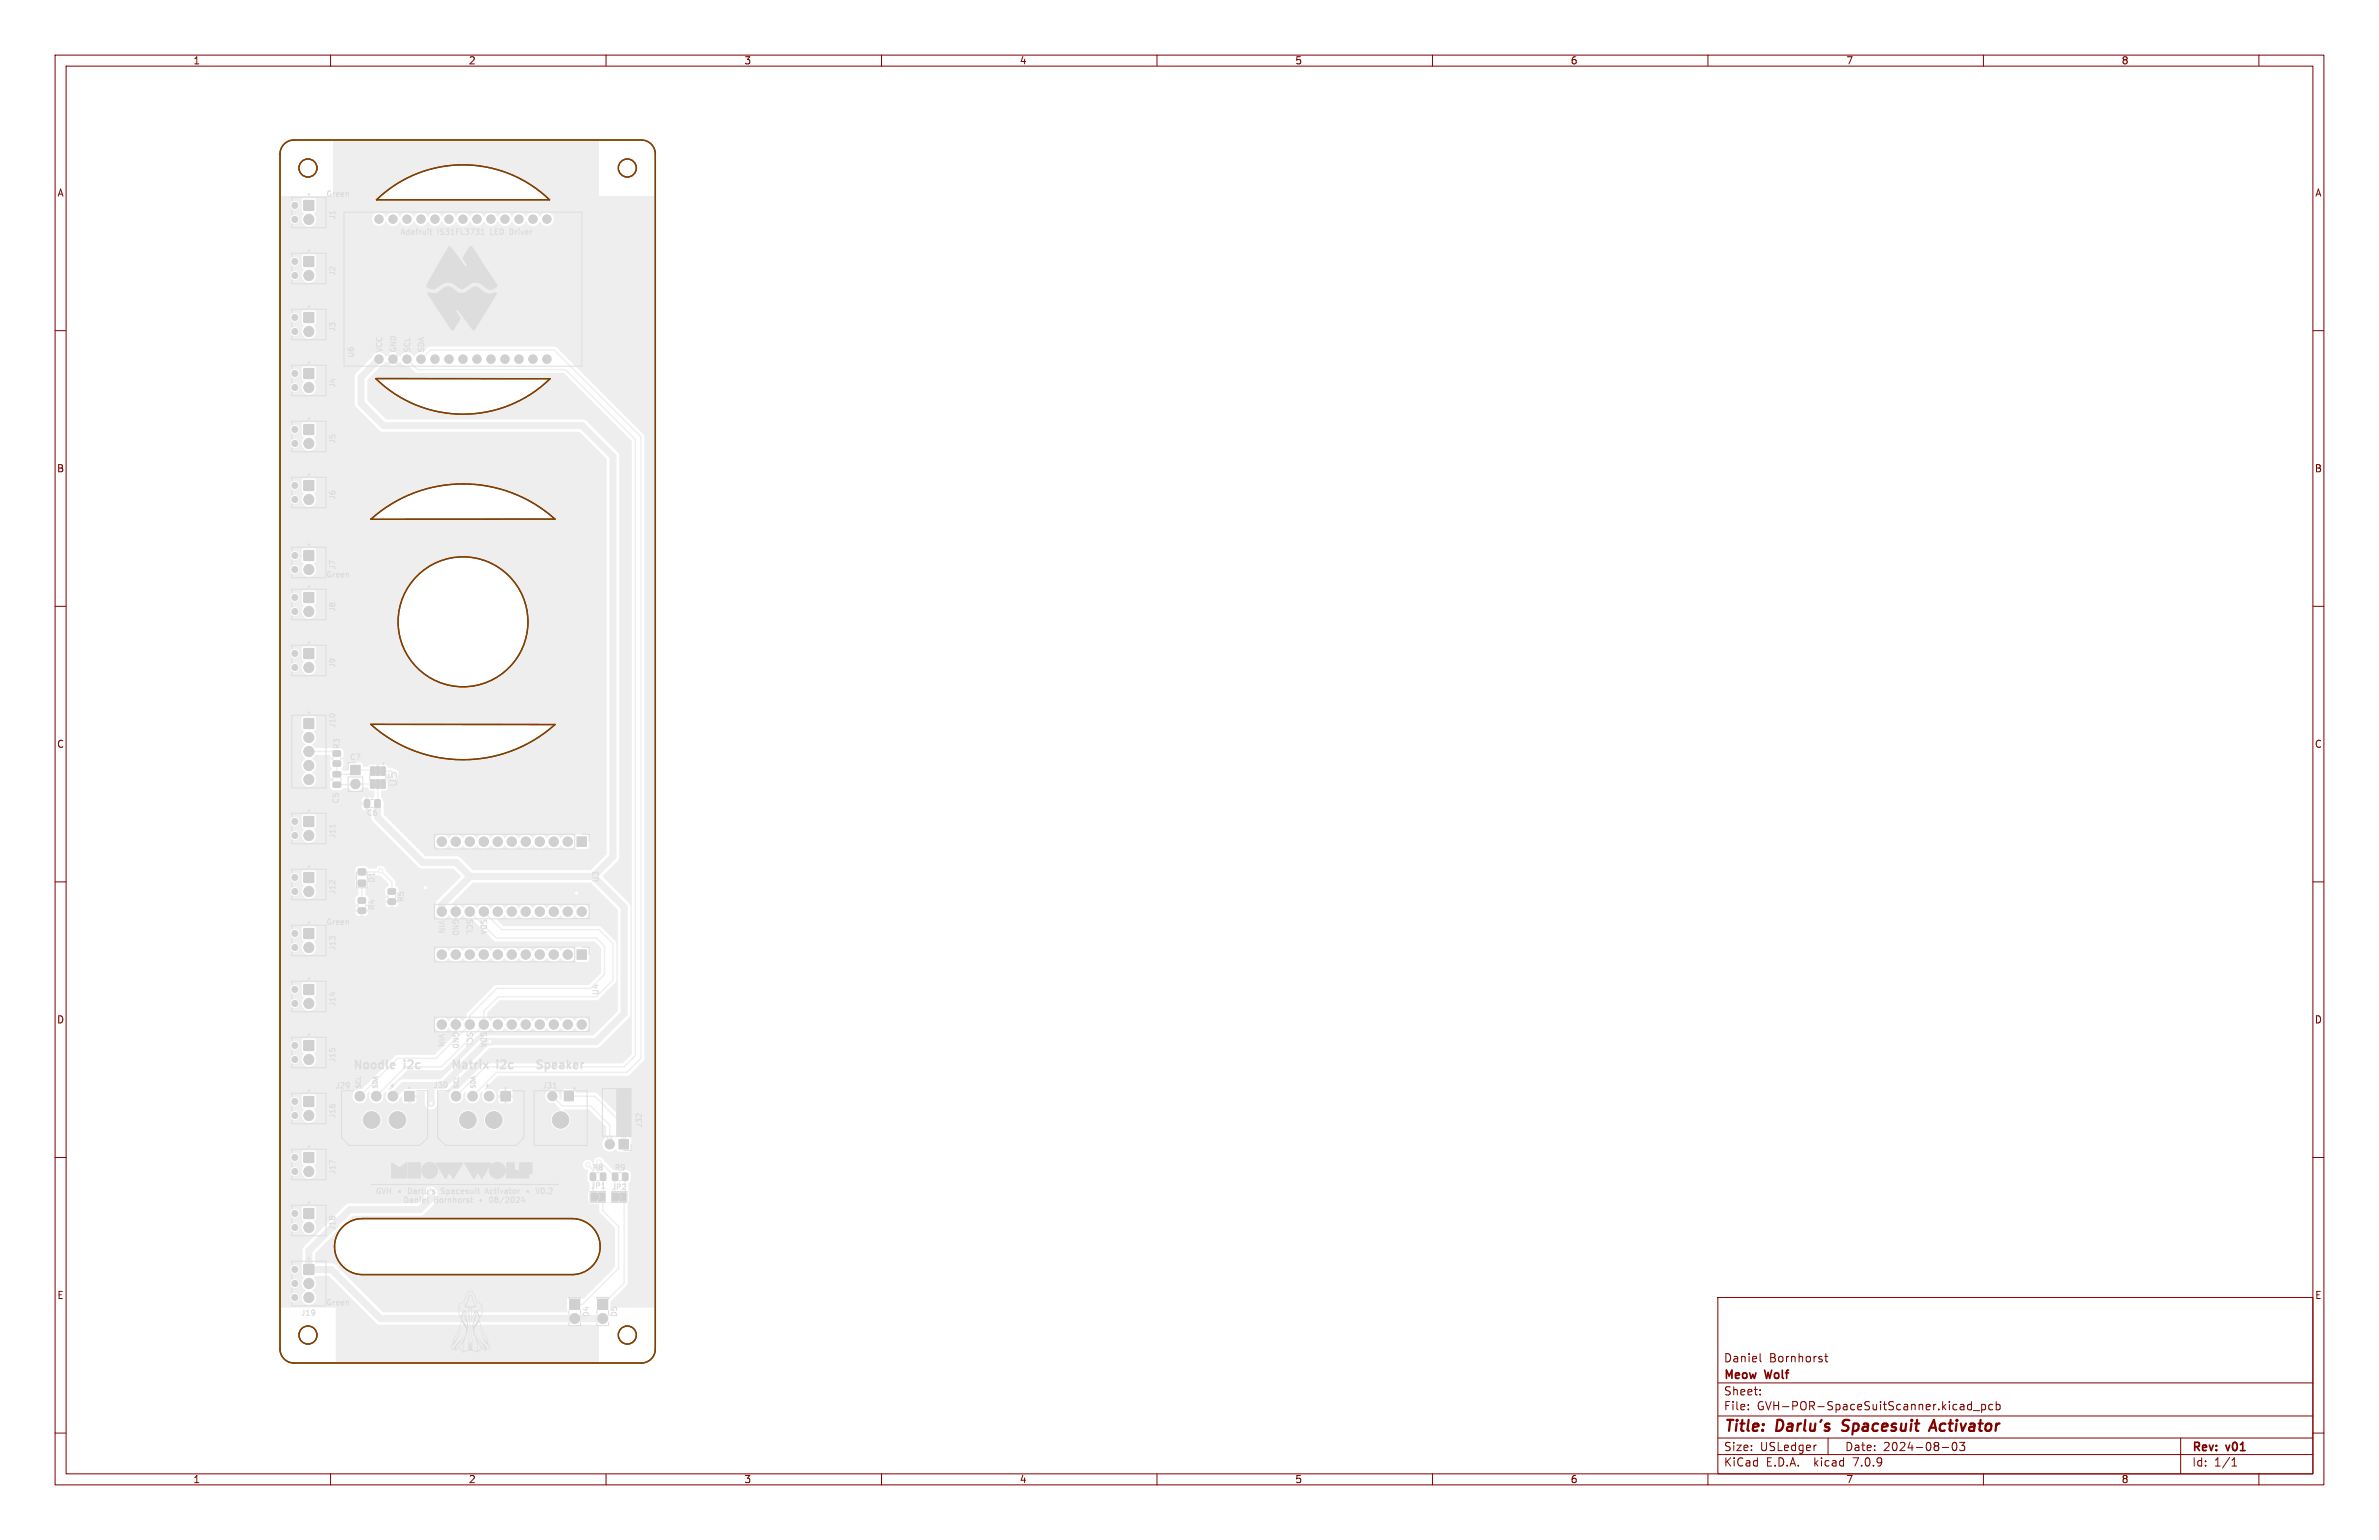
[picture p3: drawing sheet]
<svg xmlns="http://www.w3.org/2000/svg" width="432mm" height="279mm" viewBox="0 0 432 279" stroke-linecap="round" stroke-linejoin="round" font-family="sans-serif">
<defs><g id="words">
<g font-size="2.8" fill="#830000">
<text x="312.8" y="260.3">Title:</text>
<text x="322.5" y="260.3">Darlu's</text>
<text x="335.3" y="260.3">Spacesuit</text>
<text x="352.1" y="260.3">Activator</text>
</g>
<g font-size="2.1" fill="#830000">
<text x="312.8" y="250.6">Meow</text>
<text x="312.8" y="247.4">Daniel</text>
<text x="320.5" y="250.6">Wolf</text>
<text x="321.1" y="247.4">Bornhorst</text>
<text x="312.8" y="256.1">File:</text>
<text x="312.8" y="253.4">Sheet:</text>
<text x="318.9" y="256.1">GVH-POR-SpaceSuitScanner.kicad_pcb</text>
<text x="312.8" y="263.5">Size:</text>
<text x="319.5" y="263.5">USLedger</text>
<text x="334.8" y="263.5">Date:</text>
<text x="341.8" y="263.5">2024-08-03</text>
<text x="397.8" y="263.7">Rev:</text>
<text x="404.2" y="263.7">v01</text>
<text x="312.8" y="266.3">KiCad</text>
<text x="320.5" y="266.3">E.D.A.</text>
<text x="329.4" y="266.3">kicad</text>
<text x="336.6" y="266.3">7.0.9</text>
<text x="397.8" y="266.3">Id:</text>
<text x="401.9" y="266.3">1/1</text>
</g>
<g font-size="1.8" fill="#830000">
<text x="35" y="11.9">1</text>
<text x="85" y="11.9">2</text>
<text x="135" y="11.9">3</text>
<text x="185" y="11.9">4</text>
<text x="235" y="11.9">5</text>
<text x="285" y="11.9">6</text>
<text x="335" y="11.9">7</text>
<text x="385" y="11.9">8</text>
<text x="10.3" y="35.9">A</text>
<text x="420.1" y="35.9">A</text>
<text x="10.3" y="85.9">B</text>
<text x="420.1" y="85.9">B</text>
<text x="10.3" y="135.9">C</text>
<text x="420.1" y="135.9">C</text>
<text x="10.3" y="185.9">D</text>
<text x="420.1" y="185.9">D</text>
<text x="10.3" y="235.9">E</text>
<text x="420.1" y="235.9">E</text>
<text x="35" y="269.3">1</text>
<text x="85" y="269.3">2</text>
<text x="135" y="269.3">3</text>
<text x="185" y="269.3">4</text>
<text x="235" y="269.3">5</text>
<text x="285" y="269.3">6</text>
<text x="335" y="269.3">7</text>
<text x="385" y="269.3">8</text>
</g>
</g></defs>
<g fill="#eee" stroke="#eee" stroke-width=".18">
<path d="M111.2 216.4h1l.5 .8-.5 .7h-1z"/>
<path d="M112.5 216.4h1.1v1.5h-1.1l.5-.7z"/>
<path d="M102.5 198.1h1.5v1.5h-1.5z"/>
<path d="M55.2 199h1.7v1.7h-1.7z"/>
<path d="M69.2 139.2h.6v1.4h-.6z"/>
<path d="M68.3 139.2h.6v1.4h-.6z"/>
<path d="M67.3 139.2h.6v1.4h-.6z"/>
<path d="M67.3 141.6h.6v1.3h-.6z"/>
<path d="M68.3 141.6h.6v1.3h-.6z"/>
<path d="M69.2 141.6h.6v1.3h-.6z"/>
<path d="M55.2 46.6h1.7v1.7h-1.7z"/>
<path d="M55.2 66.9h1.7v1.7h-1.7z"/>
<path d="M107.3 216.4h1l.5 .8-.5 .7h-1z"/>
<path d="M108.6 216.4h1.1v1.5h-1.1l.5-.7z"/>
<path d="M103.4 235.8h1.8v1.8h-1.8z"/>
<path d="M111.2 212.9l.7-.1 .2 .1 .1 1-.2 .3h-.6l-.2-.2z"/>
<path d="M113 212.9l.7-.1 .3 .1v1l-.2 .3h-.6l-.2-.2z"/>
<path d="M65.1 164.8l1.1-.1 .2 .2v.7l-.3 .1h-1l-.1-.2z"/>
<path d="M65.1 162.9h1.1l.2 .2v.6l-.3 .2h-1l-.1-.3z"/>
<path d="M60.5 140.1l1.2-.1 .2 .2-.1 .6-.2 .2h-1l-.2-.3z"/>
<path d="M60.5 142l1.2-.1 .2 .2-.1 .6-.2 .2h-1l-.2-.3z"/>
<path d="M55.2 36.4h1.7v1.7h-1.7z"/>
<path d="M107.2 212.9l.7-.1 .2 .1v1l-.1 .3h-.6l-.3-.2z"/>
<path d="M109 212.9l.7-.1 .3 .1v1l-.2 .3h-.6l-.2-.2z"/>
<path d="M55.2 77.1h1.7v1.7h-1.7z"/>
<path d="M91 198.1h1.6v1.6h-1.6z"/>
<path d="M55.2 188.9h1.7v1.6h-1.7z"/>
<path d="M55.2 130.4h1.7v1.7h-1.7z"/>
<path d="M73.5 198.1h1.6v1.6h-1.6z"/>
<path d="M55.2 87.3h1.7v1.6h-1.7z"/>
<path d="M60.5 138.1l1.2-.1 .1 .3v.6l-.2 .1h-1l-.2-.2z"/>
<path d="M60.5 136.3l1.2-.1 .1 .2v.7l-.2 .1h-1l-.2-.2z"/>
<path d="M55.2 168.5h1.7v1.7h-1.7z"/>
<path d="M70.5 161.3h1.2l.1 .2v.6l-.2 .2-1-.1-.2-.2z"/>
<path d="M70.5 163.1h1.2l.1 .2v.6l-.2 .2h-1l-.2-.3z"/>
<path d="M55.2 117.7h1.7v1.7h-1.7z"/>
<path d="M55.2 100h1.7v1.6h-1.7z"/>
<path d="M55.2 56.8h1.7v1.6h-1.7z"/>
<path d="M55.2 158.4h1.7v1.6h-1.7z"/>
<path d="M55.2 229.5h1.7v1.7h-1.7z"/>
<path d="M104.7 151.8h1.7v1.7h-1.7z"/>
<path d="M65.1 159.7h1.2v1h-1.2z"/>
<path d="M65.1 157.7h1.2v1h-1.2z"/>
<path d="M63.7 138.9h1.7v1.6h-1.7z"/>
<path d="M68.1 145.1h.7l.2 .1v1.1l-.1 .2h-.6l-.3-.1z"/>
<path d="M66.2 145.1h.7l.2 .1v1.1l-.1 .2h-.6l-.3-.1z"/>
<path d="M55.2 209.2h1.7v1.6h-1.7z"/>
<path d="M55.2 178.7h1.7v1.7h-1.7z"/>
<path d="M104.7 172.3h1.7v1.7h-1.7z"/>
<path d="M112.4 206.7h1.7v1.7h-1.7z"/>
<path d="M55.2 148.2h1.7v1.7h-1.7z"/>
<path d="M55.2 219.3h1.7v1.7h-1.7z"/>
<path d="M55.2 107.6h1.7v1.6h-1.7z"/>
<path d="M108.5 235.8h1.8v1.8h-1.8z"/>
<circle cx="100.2" cy="198.9" r=".77"/>
<circle cx="56.1" cy="202.4" r=".82"/>
<circle cx="56.1" cy="50" r=".82"/>
<circle cx="56.1" cy="70.3" r=".82"/>
<circle cx="104.3" cy="239.2" r=".9"/>
<circle cx="56.1" cy="39.8" r=".82"/>
<circle cx="56.1" cy="80.5" r=".82"/>
<circle cx="88.8" cy="198.9" r=".8"/>
<circle cx="85.8" cy="198.9" r=".8"/>
<circle cx="82.8" cy="198.9" r=".8"/>
<circle cx="56.1" cy="192.2" r=".82"/>
<circle cx="56.1" cy="133.8" r=".82"/>
<circle cx="56.1" cy="136.3" r=".82"/>
<circle cx="56.1" cy="138.9" r=".82"/>
<circle cx="56.1" cy="141.4" r=".82"/>
<circle cx="71.3" cy="198.9" r=".8"/>
<circle cx="68.3" cy="198.9" r=".8"/>
<circle cx="65.3" cy="198.9" r=".8"/>
<circle cx="68.8" cy="65.2" r=".76"/>
<circle cx="71.3" cy="65.2" r=".76"/>
<circle cx="73.9" cy="65.2" r=".76"/>
<circle cx="76.4" cy="65.2" r=".76"/>
<circle cx="79" cy="65.2" r=".76"/>
<circle cx="81.5" cy="65.2" r=".76"/>
<circle cx="84" cy="65.2" r=".76"/>
<circle cx="86.6" cy="65.2" r=".76"/>
<circle cx="89.1" cy="65.2" r=".76"/>
<circle cx="91.7" cy="65.2" r=".76"/>
<circle cx="94.2" cy="65.2" r=".76"/>
<circle cx="96.7" cy="65.2" r=".76"/>
<circle cx="99.3" cy="65.2" r=".76"/>
<circle cx="99.3" cy="39.8" r=".76"/>
<circle cx="96.7" cy="39.8" r=".76"/>
<circle cx="94.2" cy="39.8" r=".76"/>
<circle cx="91.7" cy="39.8" r=".76"/>
<circle cx="89.1" cy="39.8" r=".76"/>
<circle cx="86.6" cy="39.8" r=".76"/>
<circle cx="84" cy="39.8" r=".76"/>
<circle cx="81.5" cy="39.8" r=".76"/>
<circle cx="79" cy="39.8" r=".76"/>
<circle cx="76.4" cy="39.8" r=".76"/>
<circle cx="73.9" cy="39.8" r=".76"/>
<circle cx="71.3" cy="39.8" r=".76"/>
<circle cx="68.8" cy="39.8" r=".76"/>
<circle cx="56.1" cy="90.6" r=".82"/>
<circle cx="56.1" cy="171.9" r=".82"/>
<circle cx="56.1" cy="121.1" r=".82"/>
<circle cx="56.1" cy="103.3" r=".82"/>
<circle cx="56.1" cy="60.1" r=".82"/>
<circle cx="56.1" cy="161.7" r=".82"/>
<circle cx="56.1" cy="232.9" r=".82"/>
<circle cx="56.1" cy="235.4" r=".82"/>
<circle cx="103" cy="152.7" r=".85"/>
<circle cx="100.5" cy="152.7" r=".85"/>
<circle cx="98" cy="152.7" r=".85"/>
<circle cx="95.4" cy="152.7" r=".85"/>
<circle cx="92.9" cy="152.7" r=".85"/>
<circle cx="90.3" cy="152.7" r=".85"/>
<circle cx="87.8" cy="152.7" r=".85"/>
<circle cx="85.3" cy="152.7" r=".85"/>
<circle cx="82.7" cy="152.7" r=".85"/>
<circle cx="80.2" cy="152.7" r=".85"/>
<circle cx="80.2" cy="165.4" r=".85"/>
<circle cx="82.7" cy="165.4" r=".85"/>
<circle cx="85.3" cy="165.4" r=".85"/>
<circle cx="87.8" cy="165.4" r=".85"/>
<circle cx="90.3" cy="165.4" r=".85"/>
<circle cx="92.9" cy="165.4" r=".85"/>
<circle cx="95.4" cy="165.4" r=".85"/>
<circle cx="98" cy="165.4" r=".85"/>
<circle cx="100.5" cy="165.4" r=".85"/>
<circle cx="103" cy="165.4" r=".85"/>
<circle cx="105.6" cy="165.4" r=".85"/>
<circle cx="64.5" cy="142.2" r=".85"/>
<circle cx="56.1" cy="212.5" r=".82"/>
<circle cx="56.1" cy="182.1" r=".82"/>
<circle cx="103" cy="173.2" r=".85"/>
<circle cx="100.5" cy="173.2" r=".85"/>
<circle cx="98" cy="173.2" r=".85"/>
<circle cx="95.4" cy="173.2" r=".85"/>
<circle cx="92.9" cy="173.2" r=".85"/>
<circle cx="90.3" cy="173.2" r=".85"/>
<circle cx="87.8" cy="173.2" r=".85"/>
<circle cx="85.3" cy="173.2" r=".85"/>
<circle cx="82.7" cy="173.2" r=".85"/>
<circle cx="80.2" cy="173.2" r=".85"/>
<circle cx="80.2" cy="185.9" r=".85"/>
<circle cx="82.7" cy="185.9" r=".85"/>
<circle cx="85.3" cy="185.9" r=".85"/>
<circle cx="87.8" cy="185.9" r=".85"/>
<circle cx="90.3" cy="185.9" r=".85"/>
<circle cx="92.9" cy="185.9" r=".85"/>
<circle cx="95.4" cy="185.9" r=".85"/>
<circle cx="98" cy="185.9" r=".85"/>
<circle cx="100.5" cy="185.9" r=".85"/>
<circle cx="103" cy="185.9" r=".85"/>
<circle cx="105.6" cy="185.9" r=".85"/>
<circle cx="110.7" cy="207.6" r=".85"/>
<circle cx="56.1" cy="151.6" r=".82"/>
<circle cx="56.1" cy="222.7" r=".82"/>
<circle cx="56.1" cy="110.9" r=".82"/>
<circle cx="109.4" cy="239.2" r=".9"/>
<circle cx="78.2" cy="216.4" r=".63"/>
<circle cx="88.9" cy="189" r=".63"/>
<circle cx="84.3" cy="193" r=".63"/>
<circle cx="78.2" cy="200.2" r=".63"/>
<circle cx="104.6" cy="162.1" r=".4"/>
<circle cx="77.2" cy="161" r=".63"/>
<circle cx="71.4" cy="140.4" r=".4"/>
<circle cx="69.1" cy="158" r=".4"/>
<circle cx="106.7" cy="211.3" r=".4"/>
<circle cx="108.7" cy="210.8" r=".4"/>
</g>
<path d="M68.8 65.2l-3.3 3.2v4.8l4.1 4h36.1l5.6 5.6v72.6l-3.6 3.6M68.5 145.8v2.5l8.2 8.2h6.1l2.5 2.5M85.3 159l-5.1 5.2v1.2M85.3 159h22.4M107.7 159l5.6 5.6v19.3l-5.1 5.1h-19.8l-8 7.9h-7.2l-1.9 2M78.2 196.9v3.3M78.2 216.4v1l-2 2.1h-12.7l-7.4 7.4v3.4h4l8.9 8.9h40.4" fill="none" stroke="#eee" stroke-width="1.3"/>
<path d="M64.5 139.7h2.9l.2 .2M64.5 142.2h3.1M68.6 145.7l-.1 .1M68.6 145.7v.1M69.5 142.2h-.9v3.5" fill="none" stroke="#eee" stroke-width=".2"/>
<g fill="none" stroke="#eee" stroke-width=".25">
<path d="M73.9 65.2l1.9 1.9h26.8l12.7 12.7v111.7l-2 2h-25.2l-5.3 5.4M76.4 65.2l1.7-1.7h22.5l15.7 15.7v112.8l-2.5 2.6h-23.7l-4.3 4.3M56.1 136.3h4.7l.3 .4M61.1 138.5v2h2.6l.8-.8M69.5 139.9h1.4l.5 .5M64.5 142.2l-.1 .2h-3.3M65.7 158.2h3.2l.2-.2 2 2v1.8M65.7 160.2v3.2M85.3 165.4l4.8 4.8h18.1l1.5 1.5v5.1l-2.5 2.5h-17l-4.9 4.9v1.7l-6.2 6.1h-6.9l-6.9 6.9M87.8 165.4l3.3 3.3h17.6l2.6 2.5v6.6l-3.1 3h-17.8l-2.6 2.7v2.4l-7.7 7.6h-6.5l-5.3 5.4M100.2 198.9l1.8 1.8h5.2l3.5 3.4v3.5M103.2 198.9h4.7l5.3 5.2v3.5"/>
<path d="M106.7 211.3l.9 1v4.7l.2 .2M108.7 210.8h.3l2.6 2.7 .1 3.7M109.5 213.5l-.1 6.1 2.9 2.9v7.6l-6.6 6.6h-1.4M113.5 213.5v3.5l-.2 .2v15.6l-3.9 3.9"/>
</g>
<g fill="#eee">
<path d="M85.8 160.2l21.4-.1 4.9 5v18.3l-4.3 4.4-19.8 .1-.4 .3-7.6 7.6h-7l-.5 .3-1.5 1.5-.4 .1h-.1l3.4-3.5 6.5-.1 7-6.9h.1a1.54 1.54 0 0 0 1.6-.7 1.48 1.48 0 0 0 2.5 0 1.48 1.48 0 0 0 2.6 0 1.48 1.48 0 0 0 2.5 0 1.48 1.48 0 0 0 2.6 0 1.48 1.48 0 0 0 2.5 0 1.48 1.48 0 0 0 2.5 0 1.37 1.37 0 0 0 2.1 .5 1.37 1.37 0 0 0 .1-2.1 1.37 1.37 0 0 0-2.1 .3h-.2a1.44 1.44 0 0 0-2.4 0 1.48 1.48 0 0 0-2.6 0 1.48 1.48 0 0 0-2.5 0 1.48 1.48 0 0 0-2.6 0 1.48 1.48 0 0 0-2.5 0 1.48 1.48 0 0 0-2.5 0l-.7-.5 .1-1 2.2-2.2h17.6l.3-.2 3.1-3 .2-.5v-6.8l-2.9-2.9-17.6-.1-1.1-1v-.2a1.67 1.67 0 0 0 1.3-.8 1.48 1.48 0 0 0 2.6 0 1.48 1.48 0 0 0 2.5 0 1.48 1.48 0 0 0 2.6 0 1.48 1.48 0 0 0 2.5 0 1.48 1.48 0 0 0 2.5 0 1.37 1.37 0 0 0 2.1 .5 1.37 1.37 0 0 0 .1-2.1 1.37 1.37 0 0 0-2.1 .4l-.2-.1a1.44 1.44 0 0 0-2.4 .1 1.48 1.48 0 0 0-2.6 0 1.48 1.48 0 0 0-2.5 0 1.48 1.48 0 0 0-2.6 0 1.48 1.48 0 0 0-2.5 0 1.48 1.48 0 0 0-2.5 0 1.48 1.48 0 0 0-2.6 0 1.48 1.48 0 0 0-2.5 0l-.6-.6-.4-.1v.9h-.5v-.9l-.5 .1-.1-.1z"/>
<path d="M60.5 25.6l48.1-.1 .1 .1v10h10.1v201.5l-.1 .1h-7.8l-.1-.1v-1l3-2.9 .1-.3v-14.5l.2-.5v-3.2l.4-.6v-1.2a.75 .75 0 0 0-.7-.6l-.9 .1a.38 .38 0 0 1-.4 .2 .38 .38 0 0 1-.3-.3h-.9l-1.7-1.8a.92 .92 0 0 0-1.2-.5 .92 .92 0 0 0-.6 1.2 .92 .92 0 0 0 1.2 .5l.4 .5-.7 .2a.28 .28 0 0 1-.3 .1 .28 .28 0 0 1-.1-.3l-.2-.3-.5-.5a.92 .92 0 0 0-.9-1 .92 .92 0 0 0-.9 1 .92 .92 0 0 0 .9 .9 .43 .43 0 0 1-.1 .6v1.2l.4 .6v1.2l-.2 .5v1.7l.3 .3h1.6l.2 1.6 2.7 2.8v7l-5.7 5.8-.6-.3h-1.9l-.3 .1-.2 .3 .1 2.4h-33.4l-8.8-8.7-.5-.2h-3l-.1-.1v-1.7l4-4 .1 .1-.5 1.4-.2 1.3 .2 1.2 .4 1.2 .6 .9 1.1 1 1.3 .6 1.1 .2h38.8l1.3-.2 1.4-.6 1-1 .8-1.3 .3-1 .1-1.3-.1-1-.5-1.2-.6-.8-1-1-.9-.5-1.3-.4h-38.8l-1.1 .1-1.5 .6-.1-.1 .9-1 12.6-.1 2.4-2.2 .3-.6v-1.7l-.4-.5-.6-.2h-.4l-.5 .3-.3 .6v.8l-1.4 1.3h-12.1l-.7 .2-7.9 7.9-.1 .5v2.1l-.2 .5v1.7l.2 .3 .3 .2a1.49 1.49 0 0 0 .3 2.4 1.37 1.37 0 0 0-.5 2.1 1.37 1.37 0 0 0 2.1 0 1.37 1.37 0 0 0-.5-2.1 1.5 1.5 0 0 0 .3-2.4l.4-.2h2.4l8.5 8.5 .6 .3 34.8 .1a1.47 1.47 0 0 0 1.6 0h3.3l.2 .1-.1 6.7h-47.5l-.1-.1v-9.9h-10l-.1-1.8h1.8a.8 .8 0 0 0 1.2 .7 .8 .8 0 0 0 .1-1.3 .8 .8 0 0 0-1.3 .4v.2h-1.8v-2.5h1.8a.8 .8 0 0 0 1.2 .7 .8 .8 0 0 0 .1-1.4 .8 .8 0 0 0-1.3 .5v.2h-1.8v-2.6h1.8a.81 .81 0 0 0 1.2 .8 .81 .81 0 0 0 .1-1.4 .81 .81 0 0 0-1.3 .4v.2h-1.8v-7.6h1.8a.81 .81 0 0 0 .8 .8 .81 .81 0 0 0 .8-.8h.4v.2a1.36 1.36 0 0 0 2.1 .9 1.36 1.36 0 0 0 .1-2.2l.5-.5-.1-2-.3-.3h-1.9l-.4 .4v1.8l.5 .6-.3 .4-.2 .7h-.4v-.2a.81 .81 0 0 0-.9-.6 .81 .81 0 0 0-.7 .8h-1.8v-2.5h1.8v.1a.81 .81 0 0 0 1.3 .5 .81 .81 0 0 0-.1-1.4 .81 .81 0 0 0-1.2 .8h-1.8v-7.7h1.8v.2a.81 .81 0 0 0 .9 .6 .81 .81 0 0 0 .7-.8h.4v.3a1.36 1.36 0 0 0 2.1 .8 1.36 1.36 0 0 0 .1-2.2l.5-.5-.1-2-.4-.2h-1.9l-.3 .4v1.8l.5 .6-.3 .4-.2 .6h-.4a.81 .81 0 0 0-.8-.8 .81 .81 0 0 0-.8 .8h-1.8v-2.5h1.8v.2a.81 .81 0 0 0 1.3 .4 .81 .81 0 0 0-.1-1.3 .81 .81 0 0 0-1.2 .7h-1.8v-7.6h1.8v.2a.81 .81 0 0 0 .9 .6 .81 .81 0 0 0 .7-.8h.4v.2a1.33 1.33 0 0 0 2.3 .7h8.7v.3a1.78 1.78 0 0 0 1.9 1.4 1.78 1.78 0 0 0 1.6-1.7h1.2v.3a1.78 1.78 0 0 0 1.9 1.4 1.78 1.78 0 0 0 1.6-1.7h9.2l.1 .3a1.78 1.78 0 0 0 1.9 1.4 1.78 1.78 0 0 0 1.6-1.7h1.1l.1 .3a1.78 1.78 0 0 0 2.9 1 1.78 1.78 0 0 0-.5-3 1.78 1.78 0 0 0-2.5 1.7h-1.1v-.2a1.78 1.78 0 0 0-1.9-1.7 1.78 1.78 0 0 0-1.7 1.9h-9.2v-.2a1.78 1.78 0 0 0-1.9-1.7 1.78 1.78 0 0 0-1.6 1.9h-1.2v-.2a1.78 1.78 0 0 0-1.9-1.7 1.78 1.78 0 0 0-1.6 1.9h-8.7l.1-.1a1.48 1.48 0 0 0-.2-2l.5-.4-.1-2-.3-.3h-1.9l-.4 .4v1.8l.5 .6-.3 .4-.2 .7h-.4v-.2a.81 .81 0 0 0-.9-.6 .81 .81 0 0 0-.7 .8h-1.8v-2.6h1.8v.2a.81 .81 0 0 0 1.3 .5 .81 .81 0 0 0-.1-1.4 .81 .81 0 0 0-1.2 .7h-1.8v-7.6h1.8v.2a.81 .81 0 0 0 .9 .6 .81 .81 0 0 0 .7-.8h.4v.3a1.36 1.36 0 0 0 2.1 .8 1.36 1.36 0 0 0 .1-2.2l.5-.5-.1-2-.3-.2h-1.9l-.4 .4v1.8l.5 .6-.3 .4-.2 .6h-.4v-.2a.81 .81 0 0 0-.9-.6 .81 .81 0 0 0-.7 .8h-1.8v-2.5h1.8v.2a.81 .81 0 0 0 1.3 .4 .81 .81 0 0 0-.1-1.3 .81 .81 0 0 0-1.2 .7h-1.8v-7.6h1.8v.1a.81 .81 0 0 0 .9 .7 .81 .81 0 0 0 .7-.8h.4v.2a1.36 1.36 0 0 0 2.1 .9 1.36 1.36 0 0 0 .1-2.3l.5-.4-.1-2-.3-.3h-1.9l-.4 .4v1.8l.5 .6-.3 .4-.2 .7h-.4v-.2a.81 .81 0 0 0-.9-.6 .81 .81 0 0 0-.7 .8h-1.8v-2.6h1.8v.2a.81 .81 0 0 0 1.3 .5 .81 .81 0 0 0-.1-1.4 .81 .81 0 0 0-1.2 .7h-1.8v-7.6h1.8v.2a.81 .81 0 0 0 .9 .6 .81 .81 0 0 0 .7-.8h.4v.2a1.32 1.32 0 0 0 1.7 1.1h22.4l.1 .2a1.42 1.42 0 0 0 1.1 1.1 1.42 1.42 0 0 0 1.5-.7 1.48 1.48 0 0 0 2.5 0 1.48 1.48 0 0 0 2.6 0 1.48 1.48 0 0 0 2.5 0 1.48 1.48 0 0 0 2.5 0 1.48 1.48 0 0 0 2.6 0 1.48 1.48 0 0 0 2.5 0 1.48 1.48 0 0 0 2.6 0 1.48 1.48 0 0 0 2.5 0 1.51 1.51 0 0 0 2.4 .3l.2 .3 .3 .1h1.8l.3-.1 .1-.3v-1.9l-.2-.3-2.1-.1-.4 .5a1.66 1.66 0 0 0-2.3 .2h-.1a1.48 1.48 0 0 0-2.6 0 1.48 1.48 0 0 0-2.5 0 1.48 1.48 0 0 0-2.6 0 1.48 1.48 0 0 0-2.5 0 1.48 1.48 0 0 0-2.5 0 1.48 1.48 0 0 0-2.6 0 1.48 1.48 0 0 0-2.5 0 1.48 1.48 0 0 0-2.6 0 1.39 1.39 0 0 0-1.5-.6 1.39 1.39 0 0 0-1.1 1.3h-22.3a1.42 1.42 0 0 0 .4-2.4l.5-.5-.1-2-.3-.3h-1.9l-.4 .4v1.8l.5 .6-.3 .4-.2 .7h-.4v-.2a.81 .81 0 0 0-.9-.6 .81 .81 0 0 0-.7 .8h-1.8v-2.5h1.8v.1a.8 .8 0 0 0 1.3 .5 .8 .8 0 0 0-.1-1.4 .8 .8 0 0 0-1.2 .8h-1.8v-3.9h13.6a.78 .78 0 0 0 .9 .7v-.7h.5v.7h.3a.74 .74 0 0 0 .7-.7h-16v-1.8h13.6v.3a.38 .38 0 0 1 0 .6v.4h2.4l-.3-.7 .3-.5h3a.77 .77 0 0 0 1 .8v-.8h.5v.8h.2a.74 .74 0 0 0 .7-.8h-5.4l-.1-1-.5-.5v-1l.4-.3 .2-.3v-.9l-.4-.6 .3-.3h2.3l1.4 1.3v.5l-.4 .3-.2 .3 .1 1a.38 .38 0 0 1 0 .7l-.1 .3h2.4l-.3-.6 .3-.5v-.9l-.1-.3-.5-.3v-.9l-1.7-1.8a.95 .95 0 0 0-.7-.9 .95 .95 0 0 0-1.1 .5h-1.3l-.6-.5h-1.1a.74 .74 0 0 0-.7 .7v.9l.3 .5-.3 .6v.9l.6 .7v.9l-.6 .5v.9h-13.6v-2h1.8a.81 .81 0 0 0 .8 .8 .81 .81 0 0 0 .8-.8h.4v.3a1.36 1.36 0 0 0 2.1 .8 1.36 1.36 0 0 0 .1-2.2l.5-.5-.1-2-.3-.2h-1.9l-.4 .4v1.8l.5 .6-.3 .4-.2 .6h-.4v-.1a.81 .81 0 0 0-.9-.6 .81 .81 0 0 0-.7 .7h-1.8v-2.5h1.8v.2a.81 .81 0 0 0 1.3 .4 .81 .81 0 0 0-.1-1.3 .81 .81 0 0 0-1.2 .7h-1.8v-7.6h1.8v.2a.81 .81 0 0 0 .9 .6 .81 .81 0 0 0 .7-.8h.4v.2a1.36 1.36 0 0 0 2.1 .9 1.36 1.36 0 0 0 .1-2.3l.5-.4-.1-2-.4-.3-1.9 .1-.3 .3v1.8l.5 .6-.3 .4-.2 .7h-.4a.81 .81 0 0 0-.8-.8 .81 .81 0 0 0-.8 .8h-1.8v-2.6h1.8v.2a.81 .81 0 0 0 1.3 .5 .81 .81 0 0 0-.1-1.4 .81 .81 0 0 0-1.2 .7h-1.8v-3h14.7v.3a.74 .74 0 0 0 .8 .7v-1h-15.5v-.5h15.5l-.1-.9a.79 .79 0 0 0-.7 .9h-14.7v-4.1h3.8v.3a1.35 1.35 0 0 0 2.2 .7 1.35 1.35 0 0 0-.3-2.2 1.45 1.45 0 0 0 0-2.6l.7-.6h2.6l.3 .6-.3 .5v.8l.4 .6-.4 .6v.8l.4 .5-.4 .6v.7a.74 .74 0 0 0 .7 .7h1.2l.5-.4h1a1.47 1.47 0 0 0 2.5-.2l1 .1 .3 .5 .9 .1-.1 1.2-.4 .2-.6-.3v2.4h.5v1.4l.2 .5 8.4 8.5 .7 .2h5.6l1.4 1.3v.2l-4.4 4.4-.2 .4v.7a1.4 1.4 0 0 0 .4 2 1.4 1.4 0 0 0 2-.6l.6 .6 .4 .1v-.9h.5v.9l.6-.3 .4-.4a1.78 1.78 0 0 0 1.7 .7l3.9 4 .4 .1h18l1.1 1.2v4.5l-2.2 2.2h-16.9l-5.2 5.1-.2 .9-.6 .5-.6-.5-.4-.2v.9h-.5v-.9l-1.1 .7a1.36 1.36 0 0 0-2.1-.3 1.36 1.36 0 0 0 .1 2.1 1.36 1.36 0 0 0 2-.5l.7 .6 .4 .1v-.9h.5v1l-4.1 4.1h-7l-6.2 6.2a1.34 1.34 0 0 0-1.7 1.1 1.34 1.34 0 0 0 1.5 1.5 1.34 1.34 0 0 0 1.1-1.7l.4-.4h.1a1.35 1.35 0 0 0 1 2.1 1.35 1.35 0 0 0 1.5-1.7l.4-.4h.1a1.34 1.34 0 0 0 .6 2 1.34 1.34 0 0 0 1.9-.9l.2-.2h.2v.8l.4 .4h.6v-.8h.5v.8h.7l.3-.3 .1-.8h-.8v-.5h.8l.1-.5h1.3l.2 2.5 .6 .6h.8l.5-.3 .2-.4 .1-2.4h1.2l.6-.3 7.7-7.7h19.5l.6-.3 5-5 .3-.4 .1-.5v-19.5l-.3-.6-4.7-4.8 2.7-2.8 .3-.7-.1-73-.2-.5-5.6-5.5-.7-.4h-35.7l-3.4-3.4v-3.8l.2-.2h1.2l1.7 1.6 1.9 1.3 1.9 1.1 2 .9 2 .7 2.1 .5 2.2 .3 2.1 .1 2.2-.1 2.1-.3 2.1-.5 2.1-.7 2-.9 1.9-1.1 1.8-1.3 1.7-1.6-.1-.1h-31.6l-.1 .1h-1.2l2.3-2.3 .4-.3 .4-.5 .3 .3 .6-.7 .1 .2 .3 .1-.7 .7 .7 .2 .7-.2-.6-.7h.2l.1-.3 .7 .7 .3-.3a1.48 1.48 0 0 0 1.6 .8l1.1 1.2 .3 .1h26.7l12.3 12.4v111.1l-1.7 1.7h-25l-.3 .2-4.6 4.5a1.33 1.33 0 0 0-1.6 1.2 1.33 1.33 0 0 0 1.5 1.4 1.33 1.33 0 0 0 1.1-1.7l.3-.4h.2a1.35 1.35 0 0 0 1 2.1 1.35 1.35 0 0 0 1.5-1.7l.3-.4h.2a1.35 1.35 0 0 0 .4 1.8 1.35 1.35 0 0 0 1.8-.2h.7l.2 .4 .8 .1v-.8h.5v.8h.6l.4-.3 .1-.8h-.8v-.2h6.7a1.37 1.37 0 0 0 1.6 1.3l1.2 1.2a1.76 1.76 0 0 0-1.8 2.1 1.76 1.76 0 0 0 2.5 1.2 1.76 1.76 0 0 0 .4-2.8l-.6-.4-.1-.1 4.7-.1 3.1 3.1v2a1.39 1.39 0 0 0-.3 2.1 1.39 1.39 0 0 0 2.1 0l.5 .4h2l.3-.3v-1.9a.67 .67 0 0 0-.8-.5v-2.2l-.1-.2-5.4-5.4-.3-.2-3.4 .1-.1-.2a.49 .49 0 0 0-.4-.5l-1.9 .1-.2 .3v1.5h-.2l-.3-.3a1.27 1.27 0 0 0-1.1-1.6 1.27 1.27 0 0 0-1.4 1.3h-6.7l-.1-.3h.9v-.6l-.2-.3-.2-.1h-.7v.8h-.5v-.8h-.6l-.4 .2v.8h.8v.5h-.8v.6h-.7a1.36 1.36 0 0 0-.1-1.7 1.36 1.36 0 0 0-1.7-.3v-.2l2.4-2.3h23.5l.3-.2 2.7-2.8 .1-113.1-.2-.3-16-15.9h-22.8l-.3 .1-1.1 .9a1.44 1.44 0 0 0-1.5 .8 1.38 1.38 0 0 0-1.2-.8 1.38 1.38 0 0 0-1.3 .8l-.2-.2-.7 .6-.1-.2-.2-.1 .6-.7a1.24 1.24 0 0 0-1.4 0l.7 .7-.2 .1-.2 .2-.6-.6-.2 .2a1.34 1.34 0 0 0-1.3-.8 1.34 1.34 0 0 0-1.2 .9l-3.1 3.2-.1 5.3 .3 .6 4.4 4.4 .5 .1h35.5l5 4.9v71.7l-2.9 2.9h-21.3l-2.4-2.3-.4-.2-5.9-.1-2.7-2.6h4.3l.1 .2a1.42 1.42 0 0 0 1.1 1.1 1.42 1.42 0 0 0 1.5-.7 1.48 1.48 0 0 0 2.5 0 1.48 1.48 0 0 0 2.6 0 1.48 1.48 0 0 0 2.5 0 1.48 1.48 0 0 0 2.5 0 1.48 1.48 0 0 0 2.6 0 1.48 1.48 0 0 0 2.5 0 1.48 1.48 0 0 0 2.6 0 1.48 1.48 0 0 0 2.5 0 1.5 1.5 0 0 0 2.4 .3l.4 .4h2.1l.2-.3v-1.9l-.1-.3-.3-.1-1.8-.1-.6 .5a1.46 1.46 0 0 0-2.3 .3 1.48 1.48 0 0 0-2.6 0 1.48 1.48 0 0 0-2.5 0 1.48 1.48 0 0 0-2.6 0 1.48 1.48 0 0 0-2.5 0 1.48 1.48 0 0 0-2.5 0 1.48 1.48 0 0 0-2.6 0 1.48 1.48 0 0 0-2.5 0 1.48 1.48 0 0 0-2.6 0 1.39 1.39 0 0 0-1.5-.7 1.39 1.39 0 0 0-1.1 1.3h-4.3l-4.8-4.9-.1-2.2-.4-.9v-1.2l.1-.1h.6l.4-.2v-1.8a.47 .47 0 0 1-.2-.4 .47 .47 0 0 1 .4-.4 .92 .92 0 0 0 1.1 .6 .92 .92 0 0 0 .7-1 .92 .92 0 0 0-1-.8l-.9-.1-.2-.4-.3-.2h-1.1l-.1 1.3-.2 .2-.1-.2-.1-1.3h-1.1l-.4 .4-.9-.1a.58 .58 0 0 0-.5-.7l-2 .1-.2 .3-.1 1.1h-.8l-.3-.3 .3-.6v-1a.36 .36 0 0 1-.2-.3 .36 .36 0 0 1 .2-.3v-1l-.4-.5-4.6-.1-.6-.7a1.43 1.43 0 0 0 .2-2.3l.4-.4 .1-.9h9.8l1.9 1.6 1.9 1.3 2 1.1 2.2 .9 2.1 .7 2.2 .5 2.3 .3 3.3 .1 2.3-.2 2.2-.4 2.2-.6 2.1-.8 2.1-1 2-1.2 2.8-2.2-.1-.2h-33.4l-.1 .1h-9.8v-1.1l-.3-.3-1.9-.1-.3 .2-.2 .2v1.8l.5 .6a1.43 1.43 0 0 0 .3 2.4 1.45 1.45 0 0 0 0 2.5 1.45 1.45 0 0 0 0 2.6l-.1 .1a1.33 1.33 0 0 0-.7 1.1h-3.8v-20.3h1.8v.2a.81 .81 0 0 0 .9 .6 .81 .81 0 0 0 .7-.8h.4v.2a1.36 1.36 0 0 0 2.1 .9 1.36 1.36 0 0 0 .1-2.2l.5-.5-.1-2-.4-.3-1.9 .1-.3 .3v1.8l.5 .6-.3 .4-.2 .7h-.4a.81 .81 0 0 0-.8-.8 .81 .81 0 0 0-.8 .8h-1.8v-2.5h1.8v.1a.81 .81 0 0 0 1.3 .5 .81 .81 0 0 0-.1-1.4 .81 .81 0 0 0-1.2 .8h-1.8v-5.8h21.2l.1 .7a11.9 11.9 0 0 0 18.2 9.4 11.9 11.9 0 0 0-.6-20.5 11.9 11.9 0 0 0-17.7 10.4h-21.2v-1.9h1.8v.2a.81 .81 0 0 0 .9 .6 .81 .81 0 0 0 .7-.8h.4v.3a1.36 1.36 0 0 0 2.1 .8 1.36 1.36 0 0 0 .1-2.2l.5-.5-.1-2-.4-.2h-1.9l-.3 .4v1.8l.5 .6-.3 .4-.2 .6h-.4v-.1a.8 .8 0 0 0-.9-.7 .8 .8 0 0 0-.7 .8h-1.8v-2.5h1.8v.2a.81 .81 0 0 0 1.3 .4 .81 .81 0 0 0-.1-1.3 .81 .81 0 0 0-1.2 .7h-1.8v-5.1h1.8v.2a.81 .81 0 0 0 .9 .6 .81 .81 0 0 0 .7-.8h.4v.3a1.36 1.36 0 0 0 2.1 .8 1.36 1.36 0 0 0 .1-2.2l.5-.5-.1-2-.3-.2h-1.9l-.4 .4v1.8l.5 .6-.3 .4-.2 .6h-.4v-.2a.81 .81 0 0 0-.9-.6 .81 .81 0 0 0-.7 .8h-1.8v-2.5h1.8v.2a.81 .81 0 0 0 1.3 .4 .81 .81 0 0 0-.1-1.3 .81 .81 0 0 0-1.2 .7h-1.8v-6.6h16.3l.1 .1h33.4l.1-.1-2.8-2.3-2-1.2-2.1-1-3.2-1.1-2.2-.5-2.3-.3-3.3-.1-2.2 .2-2.3 .4-2.2 .6-3.1 1.3-2.1 1.1-1.9 1.3-1.9 1.6h-16.3v-3.6h1.8v.2a.81 .81 0 0 0 .9 .6 .81 .81 0 0 0 .7-.8h.4v.3a1.36 1.36 0 0 0 2.1 .8 1.36 1.36 0 0 0 .1-2.2l.5-.5-.1-2-.3-.2h-1.9l-.4 .4v1.8l.5 .6-.3 .4-.2 .6h-.4v-.2a.81 .81 0 0 0-.9-.6 .81 .81 0 0 0-.7 .8h-1.8v-2.5h1.8v.2a.81 .81 0 0 0 1.3 .4 .81 .81 0 0 0-.1-1.3 .81 .81 0 0 0-1.2 .7h-1.8v-7.6h1.8v.1a.81 .81 0 0 0 .9 .7 .81 .81 0 0 0 .7-.8h.4v.2a1.36 1.36 0 0 0 2.1 .9 1.36 1.36 0 0 0 .1-2.3l.5-.4-.1-2-.3-.3h-1.9l-.4 .4v1.8l.5 .6-.3 .4-.2 .7h-.4v-.2a.81 .81 0 0 0-.9-.6 .81 .81 0 0 0-.7 .8h-1.8v-2.6h1.8v.2a.81 .81 0 0 0 1.3 .5 .81 .81 0 0 0-.1-1.4 .81 .81 0 0 0-1.2 .7h-1.8v-7.6h1.8v.2a.81 .81 0 0 0 .9 .6 .81 .81 0 0 0 .7-.8h.4v.2a1.36 1.36 0 0 0 2.1 .9 1.36 1.36 0 0 0 .1-2.2l.5-.5-.1-2-.4-.3-1.9 .1-.3 .3v1.8l.5 .6-.3 .4-.2 .7h-.4a.81 .81 0 0 0-.8-.8 .81 .81 0 0 0-.8 .8h-1.8v-2.5h1.8v.1a.81 .81 0 0 0 1.3 .5 .81 .81 0 0 0-.1-1.4 .81 .81 0 0 0-1.2 .8h-1.8v-7.7h1.8v.2a.81 .81 0 0 0 .9 .6 .81 .81 0 0 0 .7-.8h.4v.3a1.36 1.36 0 0 0 2.1 .8 1.36 1.36 0 0 0 .1-2.2l.5-.5-.1-2-.3-.2h-1.9l-.4 .4v1.8l.5 .6-.3 .4-.2 .6h-.4v-.1a.81 .81 0 0 0-.9-.6 .81 .81 0 0 0-.7 .7h-1.8v-2.5h1.8v.2a.81 .81 0 0 0 1.3 .4 .81 .81 0 0 0-.1-1.3 .81 .81 0 0 0-1.2 .7h-1.8v-7.6h1.8v.2a.81 .81 0 0 0 .9 .6 .81 .81 0 0 0 .7-.8h.4v.2a1.36 1.36 0 0 0 2.1 .9 1.36 1.36 0 0 0 .1-2.3l.5-.4-.1-2-.3-.3h-1.9l-.4 .4v1.8l.5 .6-.3 .4-.2 .7h-.4v-.2a.81 .81 0 0 0-.9-.6 .81 .81 0 0 0-.7 .8h-1.8v-2.6h1.8v.2a.81 .81 0 0 0 1.3 .5 .81 .81 0 0 0-.1-1.4 .81 .81 0 0 0-1.2 .7h-1.8v-7.6h1.8v.2a.81 .81 0 0 0 .9 .6 .81 .81 0 0 0 .7-.8h.4v.2a1.33 1.33 0 0 0 1.5 1.1 1.33 1.33 0 0 0 1.2-1.3h10.1v.2a1.32 1.32 0 0 0 1.2 1 1.32 1.32 0 0 0 1.4-.8 1.38 1.38 0 0 0 1.2 .8 1.38 1.38 0 0 0 1.3-.8 1.38 1.38 0 0 0 1.3 .8 1.38 1.38 0 0 0 1.2-.8 1.38 1.38 0 0 0 1.3 .8 1.38 1.38 0 0 0 1.3-.8 1.38 1.38 0 0 0 1.3 .8 1.38 1.38 0 0 0 1.2-.8 1.38 1.38 0 0 0 1.3 .8 1.38 1.38 0 0 0 1.3-.8 1.38 1.38 0 0 0 1.2 .8 1.38 1.38 0 0 0 1.3-.8 1.38 1.38 0 0 0 1.3 .8 1.38 1.38 0 0 0 1.2-.8 1.38 1.38 0 0 0 1.3 .8 1.38 1.38 0 0 0 1.3-.8 1.38 1.38 0 0 0 1.3 .8 1.38 1.38 0 0 0 1.2-.8 1.38 1.38 0 0 0 1.3 .8 1.38 1.38 0 0 0 1.3-.8 1.38 1.38 0 0 0 1.2 .8 1.38 1.38 0 0 0 1.3-.8 1.31 1.31 0 0 0 2 .6 1.31 1.31 0 0 0 0-2.1 1.31 1.31 0 0 0-2 .6 1.39 1.39 0 0 0-1.3-.8 1.39 1.39 0 0 0-1.2 .8 1.39 1.39 0 0 0-1.3-.8 1.39 1.39 0 0 0-1.3 .8 1.39 1.39 0 0 0-1.3-.8 1.39 1.39 0 0 0-1.2 .8 1.39 1.39 0 0 0-1.3-.8 1.39 1.39 0 0 0-1.3 .8 1.39 1.39 0 0 0-1.2-.8 1.39 1.39 0 0 0-1.3 .8 1.39 1.39 0 0 0-1.3-.8 1.39 1.39 0 0 0-1.2 .8 1.39 1.39 0 0 0-1.3-.8 1.39 1.39 0 0 0-1.3 .8 1.39 1.39 0 0 0-1.3-.8 1.39 1.39 0 0 0-1.2 .8 1.39 1.39 0 0 0-1.3-.8 1.39 1.39 0 0 0-1.3 .8 1.39 1.39 0 0 0-1.2-.8 1.39 1.39 0 0 0-1.3 .8 1.39 1.39 0 0 0-1.3-.8 1.39 1.39 0 0 0-1.2 .8 1.32 1.32 0 0 0-1.5-.8 1.32 1.32 0 0 0-1.1 1.3h-10.1l-.2-.7-.3-.4 .5-.5-.1-2h10.9l.1 .2h31.4l.1-.2-1.7-1.5-1.8-1.3-1.9-1.1-3-1.3-2.1-.6-2.1-.4-2.1-.2-3.2 .1-2.1 .3-2.1 .5-3 1.1-2 1-1.8 1.2-2.7 2.2h-10.9l-.3-.2h-1.9l-.4 .3v1.8l.5 .6-.3 .4-.2 .7h-.4a.81 .81 0 0 0-.8-.8 .81 .81 0 0 0-.8 .8h-1.8v-2.5h1.8v.1a.81 .81 0 0 0 1.3 .5 .81 .81 0 0 0-.1-1.4 .81 .81 0 0 0-1.2 .8h-1.8v-1.7h9.6z"/>
</g>
<g fill="#fff" stroke="#fff" stroke-width=".18">
<circle cx="78.2" cy="216.4" r=".2"/>
<circle cx="88.9" cy="189" r=".2"/>
<circle cx="84.3" cy="193" r=".2"/>
<circle cx="78.2" cy="200.2" r=".2"/>
<circle cx="104.6" cy="162.1" r=".2"/>
<circle cx="77.2" cy="161" r=".2"/>
<circle cx="71.4" cy="140.4" r=".2"/>
<circle cx="69.1" cy="158" r=".2"/>
<circle cx="106.7" cy="211.3" r=".2"/>
<circle cx="108.7" cy="210.8" r=".2"/>
<circle cx="101.7" cy="203.2" r="1.5"/>
<circle cx="103.2" cy="198.9" r=".51"/>
<circle cx="100.2" cy="198.9" r=".51"/>
<circle cx="53.5" cy="199.8" r=".55"/>
<circle cx="53.5" cy="202.4" r=".55"/>
<circle cx="56.1" cy="199.8" r=".55"/>
<circle cx="56.1" cy="202.4" r=".55"/>
<circle cx="53.5" cy="47.4" r=".55"/>
<circle cx="53.5" cy="50" r=".55"/>
<circle cx="56.1" cy="47.4" r=".55"/>
<circle cx="56.1" cy="50" r=".55"/>
<circle cx="53.5" cy="67.8" r=".55"/>
<circle cx="53.5" cy="70.3" r=".55"/>
<circle cx="56.1" cy="67.8" r=".55"/>
<circle cx="56.1" cy="70.3" r=".55"/>
<circle cx="104.3" cy="236.7" r=".45"/>
<circle cx="104.3" cy="239.2" r=".45"/>
<circle cx="53.5" cy="37.3" r=".55"/>
<circle cx="53.5" cy="39.8" r=".55"/>
<circle cx="56.1" cy="37.3" r=".55"/>
<circle cx="56.1" cy="39.8" r=".55"/>
<circle cx="53.5" cy="77.9" r=".55"/>
<circle cx="53.5" cy="80.5" r=".55"/>
<circle cx="56.1" cy="77.9" r=".55"/>
<circle cx="56.1" cy="80.5" r=".55"/>
<circle cx="84.9" cy="203.2" r="1.52"/>
<circle cx="89.6" cy="203.2" r="1.53"/>
<circle cx="91.8" cy="198.9" r=".53"/>
<circle cx="88.8" cy="198.9" r=".53"/>
<circle cx="85.8" cy="198.9" r=".53"/>
<circle cx="82.8" cy="198.9" r=".53"/>
<circle cx="53.5" cy="189.7" r=".55"/>
<circle cx="53.5" cy="192.2" r=".55"/>
<circle cx="56.1" cy="189.7" r=".55"/>
<circle cx="56.1" cy="192.2" r=".55"/>
<circle cx="56.1" cy="131.3" r=".55"/>
<circle cx="56.1" cy="133.8" r=".55"/>
<circle cx="56.1" cy="136.3" r=".55"/>
<circle cx="56.1" cy="138.9" r=".55"/>
<circle cx="56.1" cy="141.4" r=".55"/>
<circle cx="67.4" cy="203.2" r="1.53"/>
<circle cx="72.1" cy="203.2" r="1.53"/>
<circle cx="74.3" cy="198.9" r=".53"/>
<circle cx="71.3" cy="198.9" r=".53"/>
<circle cx="68.3" cy="198.9" r=".53"/>
<circle cx="65.3" cy="198.9" r=".53"/>
<circle cx="68.8" cy="65.2" r=".38"/>
<circle cx="71.3" cy="65.2" r=".38"/>
<circle cx="73.9" cy="65.2" r=".38"/>
<circle cx="76.4" cy="65.2" r=".38"/>
<circle cx="79" cy="65.2" r=".38"/>
<circle cx="81.5" cy="65.2" r=".38"/>
<circle cx="84" cy="65.2" r=".38"/>
<circle cx="86.6" cy="65.2" r=".38"/>
<circle cx="89.1" cy="65.2" r=".38"/>
<circle cx="91.7" cy="65.2" r=".38"/>
<circle cx="94.2" cy="65.2" r=".38"/>
<circle cx="96.7" cy="65.2" r=".38"/>
<circle cx="99.3" cy="65.2" r=".38"/>
<circle cx="99.3" cy="39.8" r=".38"/>
<circle cx="96.7" cy="39.8" r=".38"/>
<circle cx="94.2" cy="39.8" r=".38"/>
<circle cx="91.7" cy="39.8" r=".38"/>
<circle cx="89.1" cy="39.8" r=".38"/>
<circle cx="86.6" cy="39.8" r=".38"/>
<circle cx="84" cy="39.8" r=".38"/>
<circle cx="81.5" cy="39.8" r=".38"/>
<circle cx="79" cy="39.8" r=".38"/>
<circle cx="76.4" cy="39.8" r=".38"/>
<circle cx="73.9" cy="39.8" r=".38"/>
<circle cx="71.3" cy="39.8" r=".38"/>
<circle cx="68.8" cy="39.8" r=".38"/>
<circle cx="53.5" cy="88.1" r=".55"/>
<circle cx="53.5" cy="90.6" r=".55"/>
<circle cx="56.1" cy="88.1" r=".55"/>
<circle cx="56.1" cy="90.6" r=".55"/>
<circle cx="53.5" cy="169.4" r=".55"/>
<circle cx="53.5" cy="171.9" r=".55"/>
<circle cx="56.1" cy="169.4" r=".55"/>
<circle cx="56.1" cy="171.9" r=".55"/>
<circle cx="53.5" cy="118.6" r=".55"/>
<circle cx="53.5" cy="121.1" r=".55"/>
<circle cx="56.1" cy="118.6" r=".55"/>
<circle cx="56.1" cy="121.1" r=".55"/>
<circle cx="53.5" cy="100.8" r=".55"/>
<circle cx="53.5" cy="103.3" r=".55"/>
<circle cx="56.1" cy="100.8" r=".55"/>
<circle cx="56.1" cy="103.3" r=".55"/>
<circle cx="53.5" cy="57.6" r=".55"/>
<circle cx="53.5" cy="60.1" r=".55"/>
<circle cx="56.1" cy="57.6" r=".55"/>
<circle cx="56.1" cy="60.1" r=".55"/>
<circle cx="53.5" cy="159.2" r=".55"/>
<circle cx="53.5" cy="161.7" r=".55"/>
<circle cx="56.1" cy="159.2" r=".55"/>
<circle cx="56.1" cy="161.7" r=".55"/>
<circle cx="53.5" cy="230.3" r=".55"/>
<circle cx="53.5" cy="232.9" r=".55"/>
<circle cx="53.5" cy="235.4" r=".55"/>
<circle cx="56.1" cy="230.3" r=".55"/>
<circle cx="56.1" cy="232.9" r=".55"/>
<circle cx="56.1" cy="235.4" r=".55"/>
<circle cx="105.6" cy="152.7" r=".5"/>
<circle cx="103" cy="152.7" r=".5"/>
<circle cx="100.5" cy="152.7" r=".5"/>
<circle cx="98" cy="152.7" r=".5"/>
<circle cx="95.4" cy="152.7" r=".5"/>
<circle cx="92.9" cy="152.7" r=".5"/>
<circle cx="90.3" cy="152.7" r=".5"/>
<circle cx="87.8" cy="152.7" r=".5"/>
<circle cx="85.3" cy="152.7" r=".5"/>
<circle cx="82.7" cy="152.7" r=".5"/>
<circle cx="80.2" cy="152.7" r=".5"/>
<circle cx="80.2" cy="165.4" r=".5"/>
<circle cx="82.7" cy="165.4" r=".5"/>
<circle cx="85.3" cy="165.4" r=".5"/>
<circle cx="87.8" cy="165.4" r=".5"/>
<circle cx="90.3" cy="165.4" r=".5"/>
<circle cx="92.9" cy="165.4" r=".5"/>
<circle cx="95.4" cy="165.4" r=".5"/>
<circle cx="98" cy="165.4" r=".5"/>
<circle cx="100.5" cy="165.4" r=".5"/>
<circle cx="103" cy="165.4" r=".5"/>
<circle cx="105.6" cy="165.4" r=".5"/>
<circle cx="64.5" cy="139.7" r=".5"/>
<circle cx="64.5" cy="142.2" r=".5"/>
<circle cx="53.5" cy="210" r=".55"/>
<circle cx="53.5" cy="212.5" r=".55"/>
<circle cx="56.1" cy="210" r=".55"/>
<circle cx="56.1" cy="212.5" r=".55"/>
<circle cx="53.5" cy="179.5" r=".55"/>
<circle cx="53.5" cy="182.1" r=".55"/>
<circle cx="56.1" cy="179.5" r=".55"/>
<circle cx="56.1" cy="182.1" r=".55"/>
<circle cx="105.6" cy="173.2" r=".5"/>
<circle cx="103" cy="173.2" r=".5"/>
<circle cx="100.5" cy="173.2" r=".5"/>
<circle cx="98" cy="173.2" r=".5"/>
<circle cx="95.4" cy="173.2" r=".5"/>
<circle cx="92.9" cy="173.2" r=".5"/>
<circle cx="90.3" cy="173.2" r=".5"/>
<circle cx="87.8" cy="173.2" r=".5"/>
<circle cx="85.3" cy="173.2" r=".5"/>
<circle cx="82.7" cy="173.2" r=".5"/>
<circle cx="80.2" cy="173.2" r=".5"/>
<circle cx="80.2" cy="185.9" r=".5"/>
<circle cx="82.7" cy="185.9" r=".5"/>
<circle cx="85.3" cy="185.9" r=".5"/>
<circle cx="87.8" cy="185.9" r=".5"/>
<circle cx="90.3" cy="185.9" r=".5"/>
<circle cx="92.9" cy="185.9" r=".5"/>
<circle cx="95.4" cy="185.9" r=".5"/>
<circle cx="98" cy="185.9" r=".5"/>
<circle cx="100.5" cy="185.9" r=".5"/>
<circle cx="103" cy="185.9" r=".5"/>
<circle cx="105.6" cy="185.9" r=".5"/>
<circle cx="113.2" cy="207.6" r=".5"/>
<circle cx="110.7" cy="207.6" r=".5"/>
<circle cx="53.5" cy="149" r=".55"/>
<circle cx="53.5" cy="151.6" r=".55"/>
<circle cx="56.1" cy="149" r=".55"/>
<circle cx="56.1" cy="151.6" r=".55"/>
<circle cx="53.5" cy="220.2" r=".55"/>
<circle cx="53.5" cy="222.7" r=".55"/>
<circle cx="56.1" cy="220.2" r=".55"/>
<circle cx="56.1" cy="222.7" r=".55"/>
<circle cx="53.5" cy="108.4" r=".55"/>
<circle cx="53.5" cy="110.9" r=".55"/>
<circle cx="56.1" cy="108.4" r=".55"/>
<circle cx="56.1" cy="110.9" r=".55"/>
<circle cx="109.4" cy="236.7" r=".45"/>
<circle cx="109.4" cy="239.2" r=".45"/>
</g>
<g fill="#d0d0d0" stroke="#d0d0d0" stroke-width=".18">
<path d="M111.2 216.4h1l.5 .8-.5 .7h-1z"/>
<path d="M112.5 216.4h1.1v1.5h-1.1l.5-.7z"/>
<path d="M102.4 198.1h1.7v1.6h-1.7z"/>
<path d="M55.2 199h1.8v1.7h-1.8z"/>
<path d="M69.2 139.1l.7 .1v1.5l-.8-.1z"/>
<path d="M68.2 139.1l.8 .1-.1 1.5-.7-.1z"/>
<path d="M67.3 139.1l.7 .1v1.5l-.8-.1z"/>
<path d="M67.3 141.5h.7v1.5h-.8z"/>
<path d="M68.2 141.5h.8l-.1 1.5h-.7z"/>
<path d="M69.2 141.5h.7v1.5h-.8z"/>
<path d="M55.2 46.6h1.8v1.7h-1.8z"/>
<path d="M55.2 66.9h1.8v1.8h-1.8z"/>
<path d="M107.3 216.4h1l.5 .8-.5 .7h-1z"/>
<path d="M108.6 216.4h1.1v1.5h-1.1l.5-.7z"/>
<path d="M103.4 235.8h1.8v1.8h-1.8z"/>
<path d="M111.2 212.9l.7-.1 .2 .1 .1 1-.2 .3h-.6l-.2-.2z"/>
<path d="M113 212.9l.7-.1 .3 .1v1l-.2 .3h-.6l-.2-.2z"/>
<path d="M65.1 164.8l1.1-.1 .2 .2v.7l-.3 .1h-1l-.1-.2z"/>
<path d="M65.1 162.9h1.1l.2 .2v.6l-.3 .2h-1l-.1-.3z"/>
<path d="M60.5 140.1l1.2-.1 .2 .2-.1 .6-.2 .2h-1l-.2-.3z"/>
<path d="M60.5 142l1.2-.1 .2 .2-.1 .6-.2 .2h-1l-.2-.3z"/>
<path d="M55.2 36.4h1.8v1.8h-1.8z"/>
<path d="M107.2 212.9l.7-.1 .2 .1v1l-.1 .3h-.6l-.3-.2z"/>
<path d="M109 212.9l.7-.1 .3 .1v1l-.2 .3h-.6l-.2-.2z"/>
<path d="M55.2 77h1.8v1.8h-1.8z"/>
<path d="M90.9 198h1.7v1.7h-1.7z"/>
<path d="M55.2 188.8h1.8v1.8h-1.8z"/>
<path d="M55.2 130.4h1.8v1.8h-1.8z"/>
<path d="M73.4 198h1.8v1.7h-1.8z"/>
<path d="M55.2 87.2h1.8v1.8h-1.8z"/>
<path d="M60.5 138.1l1.2-.1 .1 .3v.6l-.2 .1h-1l-.2-.2z"/>
<path d="M60.5 136.3l1.2-.1 .1 .2v.7l-.2 .1h-1l-.2-.2z"/>
<path d="M55.2 168.5h1.8v1.8h-1.8z"/>
<path d="M70.5 161.3h1.2l.1 .2v.6l-.2 .2-1-.1-.2-.2z"/>
<path d="M70.5 163.1h1.2l.1 .2v.6l-.2 .2h-1l-.2-.3z"/>
<path d="M55.2 117.7h1.8v1.8h-1.8z"/>
<path d="M55.2 99.9h1.8v1.8h-1.8z"/>
<path d="M55.2 56.7h1.8v1.8h-1.8z"/>
<path d="M55.2 158.3h1.8v1.8h-1.8z"/>
<path d="M55.2 229.4h1.8v1.8h-1.8z"/>
<path d="M104.7 151.8h1.7v1.7h-1.7z"/>
<path d="M65.1 159.7h1.2v1h-1.2z"/>
<path d="M65.1 157.7h1.2v1h-1.2z"/>
<path d="M63.7 138.9h1.7v1.6h-1.7z"/>
<path d="M68.1 145.1h.7l.2 .1v1.1l-.1 .2h-.6l-.3-.1z"/>
<path d="M66.2 145.1h.7l.2 .1v1.1l-.1 .2h-.6l-.3-.1z"/>
<path d="M55.2 209.1h1.8v1.8h-1.8z"/>
<path d="M55.2 178.6h1.8v1.8h-1.8z"/>
<path d="M104.7 172.3h1.7v1.7h-1.7z"/>
<path d="M112.4 206.7h1.7v1.7h-1.7z"/>
<path d="M55.2 148.2h1.8v1.7h-1.8z"/>
<path d="M55.2 219.3h1.8v1.8h-1.8z"/>
<path d="M55.2 107.5h1.8v1.8h-1.8z"/>
<path d="M108.5 235.8h1.8v1.8h-1.8z"/>
<circle cx="101.7" cy="203.2" r="1.5"/>
<circle cx="100.2" cy="198.9" r=".84"/>
<circle cx="53.5" cy="199.8" r=".55"/>
<circle cx="53.5" cy="202.4" r=".55"/>
<circle cx="56.1" cy="202.4" r=".93"/>
<circle cx="53.5" cy="47.4" r=".55"/>
<circle cx="53.5" cy="50" r=".55"/>
<circle cx="56.1" cy="50" r=".93"/>
<circle cx="53.5" cy="67.8" r=".55"/>
<circle cx="53.5" cy="70.3" r=".55"/>
<circle cx="56.1" cy="70.3" r=".93"/>
<circle cx="104.3" cy="239.2" r=".9"/>
<circle cx="53.5" cy="37.3" r=".55"/>
<circle cx="53.5" cy="39.8" r=".55"/>
<circle cx="56.1" cy="39.8" r=".93"/>
<circle cx="53.5" cy="77.9" r=".55"/>
<circle cx="53.5" cy="80.5" r=".55"/>
<circle cx="56.1" cy="80.5" r=".93"/>
<circle cx="84.9" cy="203.2" r="1.52"/>
<circle cx="89.6" cy="203.2" r="1.53"/>
<circle cx="88.8" cy="198.9" r=".88"/>
<circle cx="85.8" cy="198.9" r=".88"/>
<circle cx="82.8" cy="198.9" r=".88"/>
<circle cx="53.5" cy="189.7" r=".55"/>
<circle cx="53.5" cy="192.2" r=".55"/>
<circle cx="56.1" cy="192.2" r=".93"/>
<circle cx="56.1" cy="133.8" r=".93"/>
<circle cx="56.1" cy="136.3" r=".93"/>
<circle cx="56.1" cy="138.9" r=".93"/>
<circle cx="56.1" cy="141.4" r=".93"/>
<circle cx="67.4" cy="203.2" r="1.53"/>
<circle cx="72.1" cy="203.2" r="1.53"/>
<circle cx="71.3" cy="198.9" r=".88"/>
<circle cx="68.3" cy="198.9" r=".88"/>
<circle cx="65.3" cy="198.9" r=".88"/>
<circle cx="68.8" cy="65.2" r=".76"/>
<circle cx="71.3" cy="65.2" r=".76"/>
<circle cx="73.9" cy="65.2" r=".76"/>
<circle cx="76.4" cy="65.2" r=".76"/>
<circle cx="79" cy="65.2" r=".76"/>
<circle cx="81.5" cy="65.2" r=".76"/>
<circle cx="84" cy="65.2" r=".76"/>
<circle cx="86.6" cy="65.2" r=".76"/>
<circle cx="89.1" cy="65.2" r=".76"/>
<circle cx="91.7" cy="65.2" r=".76"/>
<circle cx="94.2" cy="65.2" r=".76"/>
<circle cx="96.7" cy="65.2" r=".76"/>
<circle cx="99.3" cy="65.2" r=".76"/>
<circle cx="99.3" cy="39.8" r=".76"/>
<circle cx="96.7" cy="39.8" r=".76"/>
<circle cx="94.2" cy="39.8" r=".76"/>
<circle cx="91.7" cy="39.8" r=".76"/>
<circle cx="89.1" cy="39.8" r=".76"/>
<circle cx="86.6" cy="39.8" r=".76"/>
<circle cx="84" cy="39.8" r=".76"/>
<circle cx="81.5" cy="39.8" r=".76"/>
<circle cx="79" cy="39.8" r=".76"/>
<circle cx="76.4" cy="39.8" r=".76"/>
<circle cx="73.9" cy="39.8" r=".76"/>
<circle cx="71.3" cy="39.8" r=".76"/>
<circle cx="68.8" cy="39.8" r=".76"/>
<circle cx="53.5" cy="88.1" r=".55"/>
<circle cx="53.5" cy="90.6" r=".55"/>
<circle cx="56.1" cy="90.6" r=".93"/>
<circle cx="53.5" cy="169.4" r=".55"/>
<circle cx="53.5" cy="171.9" r=".55"/>
<circle cx="56.1" cy="171.9" r=".93"/>
<circle cx="53.5" cy="118.6" r=".55"/>
<circle cx="53.5" cy="121.1" r=".55"/>
<circle cx="56.1" cy="121.1" r=".93"/>
<circle cx="53.5" cy="100.8" r=".55"/>
<circle cx="53.5" cy="103.3" r=".55"/>
<circle cx="56.1" cy="103.3" r=".93"/>
<circle cx="53.5" cy="57.6" r=".55"/>
<circle cx="53.5" cy="60.1" r=".55"/>
<circle cx="56.1" cy="60.1" r=".93"/>
<circle cx="53.5" cy="159.2" r=".55"/>
<circle cx="53.5" cy="161.7" r=".55"/>
<circle cx="56.1" cy="161.7" r=".93"/>
<circle cx="53.5" cy="230.3" r=".55"/>
<circle cx="53.5" cy="232.9" r=".55"/>
<circle cx="53.5" cy="235.4" r=".55"/>
<circle cx="56.1" cy="232.9" r=".93"/>
<circle cx="56.1" cy="235.4" r=".93"/>
<circle cx="103" cy="152.7" r=".85"/>
<circle cx="100.5" cy="152.7" r=".85"/>
<circle cx="98" cy="152.7" r=".85"/>
<circle cx="95.4" cy="152.7" r=".85"/>
<circle cx="92.9" cy="152.7" r=".85"/>
<circle cx="90.3" cy="152.7" r=".85"/>
<circle cx="87.8" cy="152.7" r=".85"/>
<circle cx="85.3" cy="152.7" r=".85"/>
<circle cx="82.7" cy="152.7" r=".85"/>
<circle cx="80.2" cy="152.7" r=".85"/>
<circle cx="80.2" cy="165.4" r=".85"/>
<circle cx="82.7" cy="165.4" r=".85"/>
<circle cx="85.3" cy="165.4" r=".85"/>
<circle cx="87.8" cy="165.4" r=".85"/>
<circle cx="90.3" cy="165.4" r=".85"/>
<circle cx="92.9" cy="165.4" r=".85"/>
<circle cx="95.4" cy="165.4" r=".85"/>
<circle cx="98" cy="165.4" r=".85"/>
<circle cx="100.5" cy="165.4" r=".85"/>
<circle cx="103" cy="165.4" r=".85"/>
<circle cx="105.6" cy="165.4" r=".85"/>
<circle cx="64.5" cy="142.2" r=".85"/>
<circle cx="53.5" cy="210" r=".55"/>
<circle cx="53.5" cy="212.5" r=".55"/>
<circle cx="56.1" cy="212.5" r=".93"/>
<circle cx="53.5" cy="179.5" r=".55"/>
<circle cx="53.5" cy="182.1" r=".55"/>
<circle cx="56.1" cy="182.1" r=".93"/>
<circle cx="103" cy="173.2" r=".85"/>
<circle cx="100.5" cy="173.2" r=".85"/>
<circle cx="98" cy="173.2" r=".85"/>
<circle cx="95.4" cy="173.2" r=".85"/>
<circle cx="92.9" cy="173.2" r=".85"/>
<circle cx="90.3" cy="173.2" r=".85"/>
<circle cx="87.8" cy="173.2" r=".85"/>
<circle cx="85.3" cy="173.2" r=".85"/>
<circle cx="82.7" cy="173.2" r=".85"/>
<circle cx="80.2" cy="173.2" r=".85"/>
<circle cx="80.2" cy="185.9" r=".85"/>
<circle cx="82.7" cy="185.9" r=".85"/>
<circle cx="85.3" cy="185.9" r=".85"/>
<circle cx="87.8" cy="185.9" r=".85"/>
<circle cx="90.3" cy="185.9" r=".85"/>
<circle cx="92.9" cy="185.9" r=".85"/>
<circle cx="95.4" cy="185.9" r=".85"/>
<circle cx="98" cy="185.9" r=".85"/>
<circle cx="100.5" cy="185.9" r=".85"/>
<circle cx="103" cy="185.9" r=".85"/>
<circle cx="105.6" cy="185.9" r=".85"/>
<circle cx="110.7" cy="207.6" r=".85"/>
<circle cx="53.5" cy="149" r=".55"/>
<circle cx="53.5" cy="151.6" r=".55"/>
<circle cx="56.1" cy="151.6" r=".93"/>
<circle cx="53.5" cy="220.2" r=".55"/>
<circle cx="53.5" cy="222.7" r=".55"/>
<circle cx="56.1" cy="222.7" r=".93"/>
<circle cx="53.5" cy="108.4" r=".55"/>
<circle cx="53.5" cy="110.9" r=".55"/>
<circle cx="56.1" cy="110.9" r=".93"/>
<circle cx="109.4" cy="239.2" r=".9"/>
</g>
<path d="M84.9 234.4l.4-.2 .5 .2 .8 1.7 .9 .7 .1 1.2-.6 1.3 .1 .4 .3 1.4 1 1.8 .3 1.1 .3 .4-.2 .4-.6 .1-.1 .2-.7-.6-.5 .7a.4 .4 0 0 1-.7 0l-1.1-.2-1 .4-.8-.9-.6 .7-.1-.3-.5-.1-.4-.4h.2l.2 .3 .4 .1-.1-.3 .2-.3 1.6-1.9-.4 .7-1 1.4-.1 .4 .1 .1 .4-.5h.2l.7 .9-.1-1.3h.1l.1 1.2 .9-.3-.1-1.2 .2-1.9v-1.9l-.4-1.4-.2 .2 .4 1.8-.2 1.4-.7 2.1-.1-.1 .2-.7-.8 1.1-.1 .1a4.2 4.2 0 0 0 1.3-3.4l-.8-1.2-.4 1.3-1 1.9-.2 .6 .8-.9 .8-1.7a5.4 5.4 0 0 1-1.6 3.1l-.5 .3 .3-.5 .3-1 1-1.8 .4-1.5-.1-.5h.2l.1 .4 .9 1.2v-.1l-.4-1.4v-.5h-.2v.2l-.1-.2 .1 .2v-.2h-.1v-.2l.2 .2-.1-.2 .2 .2 .1-.2 .1 .1 .2-.2-.3-.1-.1 .2h-.2l.1-.1-.2 .1 .1-.2 .2 .2v-.2h.1l-.2-.1h.2l.1 .2-.1-.3h-.3l-.4 1h-.2l-.5-1.3h.1l.4 1.1 .4-.8 .4-.3 .3 .3-.1-.2-.3-.2-.3 .4 .2-.3-.7-.2 .1-.4-.2-.1 .1-.3 .1 .8 .8 .1 .3 .2 .5 1.5-.2-1.7 .1-.4-.7-.2-.2-.7 .1 .1v-.3l.1 .8 .2 .1-.2-.3h.2l.6 .2 .1 .2-.1 .5 .1 3.8-.2 2.2v-.3l.2 .7 .1-1.5v2l.2-1.2v1.4l.1-1.6-.2-2.6 .2 2.7v1.6l.9 .3 .1-1.3-.3-.7h.1l.3 .7-.1 1.3 .7-.8-1-1.2-.5-1.8h.2l.2 .9 .5 1.1 1.2 1.5-.1-.5-1.3-2 1.6 2 .1 .4 .3-.1 .3-.3-.8-.9-.7-1.3-.4-1.2 .8 1.7 .7 .9-.2-.6-1-1.9-.3-1.3-.8 1.1-.1 .5h-.2l-.1-1h.1l.1 .3 .9-1.4-.1-.6-.4-.6h-.1l.3 .3v.4l-.1 .1 .1-.3-.1 .3v-.2h-.2l.3-.1-.1-.2-.3 1.1-.3 .9h-.1l.3-1.5 .1-.3-.2-.1-.5 1.2v.9l.1-2.9-.1-.5 .1-.2 .6-.2-.4-.7-.2-.8-.2-.3-.2 .2-.3 1-.3 .6h-.2l.4-.7 .3-1.1 .3-.1 .3 .2 .2 .9 .4 .8-.2 .3 .3-.2 .1-.7v.3l.1-.1-.3 .7-.7 .2 .1 .4-.1 1.7 .3-1 .3 .2 .1-.1 .1 .2 .1-.2h-.2v-.2l-.2 .1 .3-.1v.2l.1-.2h-.3l.1-.2-.2 .4v-.2l-.2 .1 .3-.5h.2l.3 .2-.3-.4-.4 .4 .1-.2 .3-.2 .7-.1v-.4l.2-.1v-.3v.3l-.1 .1v.4l-.7 .2 .2 .2 .4 .9 .4-1.1-.1-1-.9-.7-.8-1.7-.4-.1-.4 .3-.7 1.5-.8 .7-.2 1h-.1l.2-1.1 .8-.6z" fill="#ddd"/>
<g fill="none" stroke="#ddd" stroke-width=".18">
<path d="M53 36.4v-.6h6.2v5.5h-6.2v-.6M53 38.1v.8M59.8 39.3h.9l.1 .4M60 34.7a.45 .45 0 0 0-.6 .4 .45 .45 0 0 0 .7 .4v-.3h-.2M60.5 35v.6M60.8 35l-.3 .2M60.8 38.3v.5M60.8 38.6h-1l.3 .2M61.1 35.3l.4-.1v-.2h-.3l-.1 .1v.5h.4M61.9 35.3l.5-.1v-.2h-.3l-.2 .1 .1 .5h.4M62.4 38.5h43.2v27.9h-43.2zM62.8 35.1l.4-.1 .1 .6"/>
<path d="M62.8 35v.6M53 56.7v-.6h6.2v5.5h-6.2v-.6M53 46.6v-.7h6.2v5.6h-6.2v-.6M53 48.3v.8M53 58.5v.8M59.8 49.5h.9l.1 .3M59.8 59.2v-.6l.4 .3 .1-.2h.4l.1 .1-.1 .4M59.8 59.6l.9 .1 .1 .3M60.8 48.5v.6l-.7-.6-.3 .1 .1 .4M72.8 42.5l.3-1 .4 1M72.9 42.3h.5M74.2 41.5v1"/>
<path d="M74.2 41.9h-.3l-.1 .2 .1 .4h.3M74.7 41.9h.4v.6M75.1 42.1l-.4 .2 .1 .2h.3M75.5 41.9h.4M75.9 41.5l-.3 .2v.8M76.2 41.9v.6M76.5 41.9l-.3 .2M76.8 41.9l.1 .6 .3-.1M77.2 41.9v.6M77.7 41.5v.1M77.7 41.9v.6M78 41.9h.4"/>
<path d="M78.2 41.5v.9l.2 .1M79.5 41.5v1M80.5 41.6l-.4-.1-.2 .2 .1 .3 .5 .2v.2l-.6 .1M80.9 41.5h.6l-.4 .4 .3 .1v.4l-.1 .1-.4-.1M81.9 42.5h.5M81.9 41.8l.2-.3v1M82.9 42h.3M83.3 41.5h-.4v1M83.7 41.5v1h.5M84.4 41.5h.6l-.3 .4 .3 .1v.4l-.1 .1-.5-.1M85.4 41.5h.6l-.4 1M86.3 41.5h.6l-.3 .4 .3 .1v.4l-.1 .1-.5-.1"/>
<path d="M87.3 42.5h.6M87.3 41.8l.3-.3v1M89.1 41.5v1h.5M89.9 42h.3M90.4 41.5h-.5v1h.5M90.8 41.5a.51 .51 0 0 1 .6 .5 .51 .51 0 0 1-.6 .5zM92.6 41.5a.51 .51 0 0 1 .5 .5 .51 .51 0 0 1-.5 .5zM93.6 41.9v.6M93.9 41.9l-.3 .2M94.2 41.5v.1M94.2 41.9v.6M94.6 41.9l.2 .6 .2-.6"/>
<path d="M95.4 42.2l.5-.1-.1-.2h-.3l-.1 .1v.5h.4M96.3 41.9v.6M96.6 41.9l-.3 .2M53 66.9v-.6h6.2v5.5h-6.2v-.6M53 68.6v.8M53 77.1v-.7h6.2v5.6h-6.2v-.7M53 78.8v.8M59.8 69.8h.9l.1 .4M59.8 79v.5h.5l-.1-.5h.5l.1 .1-.1 .4M59.8 79.9l.9 .1 .1 .3M60.1 68.9h.7M60.5 68.7v.6l-.7-.2"/>
<path d="M63.2 64.1h.8l.2 .2-.2 .4h-.8M63.2 63.2v.3l.2 .1 .6 .1 .2-.2-.1-.4-.5 .1-.1 .3 .2 .2M68.3 63.2l1 .3-1 .3M68.4 62.3a.44 .44 0 0 0 .4 .6 .44 .44 0 0 0 .4-.6M68.4 61.3a.44 .44 0 0 0 .4 .6 .44 .44 0 0 0 .4-.6M70.8 62.1h1l-1 .6h1M70.9 61.3a.54 .54 0 0 1 .6-.2 .54 .54 0 0 1 .3 .6h-1zM70.9 63.2a.45 .45 0 0 0 .4 .6 .45 .45 0 0 0 .4-.7h-.3v.2M73.4 63.2l.1 .5h.3l.1-.4 .3-.1 .2 .2-.1 .4M73.5 62.2a.44 .44 0 0 0 .4 .6 .44 .44 0 0 0 .4-.6M74.4 61.3v.5h-1M76 63.2v.5h.3l.2-.4 .2-.1 .2 .2v.4"/>
<path d="M76 62.4a.54 .54 0 0 1 .6-.2 .54 .54 0 0 1 .3 .6h-1zM76.6 61.3v.5M76.9 61.2l-1 .4 1 .3M53 87.2v-.6h6.2v5.5h-6.2v-.6M53 89v.8M53 99.9v-.6h6.2v5.5h-6.2v-.6M59.8 89.2v.3l.2 .1 .6 .1 .2-.2-.1-.4-.5 .1v.3l.2 .2M59.8 90.1h.9l.1 .4M53 101.7v.8M53 107.5v-.6h6.2v5.5h-6.2v-.6M53 109.3v.8M53 117.7v-.6h6.2v5.5h-6.2v-.6"/>
<path d="M53 119.4v.8M59.8 102.8h.9l.1 .4M59.8 110.4l.9 .1 .1 .3M60 103.7a.45 .45 0 0 0-.6 .5 .45 .45 0 0 0 .7 .4v-.3h-.2M60.2 109.6l.2-.2 .4 .2-.2 .4-.4-.2M60.2 119.6l.2 .2v.3h-.5l-.1-.3 .2-.2h.6l.2 .2v.3M60.2 109.6l-.2-.2-.2 .2 .2 .4 .2-.2M60.2 109.6v.2M60.5 104v.7M60.8 104l-.3 .2M60.8 102.2l-1-.5v.7M61.1 104.4l.4-.1v-.2l-.3-.1-.1 .2v.4h.4"/>
<path d="M61.9 104.4l.5-.1v-.2l-.3-.1-.2 .2 .1 .4h.4M62.8 104v.7M62.8 104.1h.4l.1 .6M53 129.8h6.2v13.2h-6.2zM59.8 131.5h.8l.2 .4M59.8 120.6h.9l.1 .4M59.8 129.7a.49 .49 0 0 1 .6-.2 .49 .49 0 0 1 .3 .5 .49 .49 0 0 1-.5 .2 .49 .49 0 0 1-.4-.5zM60.4 137.4v.4M60.6 134.8v-.7l.4 .4 .1-.3h.4l.1 .1-.1 .5M60.8 130.5v.6M60.8 130.8h-1l.3 .3M61.1 135.7v-.5l-.4-.1-.1 .6h1"/>
<path d="M61.6 135.1l-.5 .3M61.9 137.4v.4M64.3 136.9a.44 .44 0 0 0-.6 .4 .44 .44 0 0 0 .6 .4M64.5 138.4h-1.3v1.3M64.7 136.8h.6l-.4 1M53 148.2v-.7h6.2v5.6h-6.2v-.6M53 149.9v.8M53 158.3v-.6h6.2v5.5h-6.2v-.6M59.8 151.5l.9 .1 .1 .3M60.4 141.2v.5M60.4 144v.5l.5 .1-.1-.5 .5-.1 .1 .2-.1 .4M60.5 144.9a.44 .44 0 0 0 .4 .7 .44 .44 0 0 0 .4-.7"/>
<path d="M60.8 149.6v.6M60.8 150.5v.6M60.8 159.7v.7l-.7-.7-.3 .2 .1 .4M60.8 150.8h-1l.3 .3M60.8 149.9h-1l.3 .3M61.9 141.2v.5M63.2 141h2.6v2.6h-2.6zM64.7 158.2v2.9h1.9v-2.9M67 159.5a.54 .54 0 0 1 .6-.1 .54 .54 0 0 1 .3 .5h-1zM67.1 140.3v1.6M67.3 146.5h.5M67.3 145.1h.5"/>
<path d="M67.4 147a.44 .44 0 0 0-.6 .4 .44 .44 0 0 0 .6 .4M67.9 158.4v.5M67.9 158.7h-1l.3 .2M68.3 146.9l-.3 .1-.2 .2v.5l.2 .2 .3-.1v-.4l-.3-.1-.2 .2M70 140.3v1.6M70.6 141.6h1.1l.3 .3v.3l-.3 .2h-1.1M70.6 140.3v.7h.7l-.2-.2 .1-.4 .2-.2 .5 .1 .1 .2-.1 .5M78.9 151.4h25.4v2.6h-25.4zM105.6 151.4h1.3v1.3M107.6 159.2h.8l.2 .2-.2 .4h-.8M107.6 158.9v-.7l.4 .4 .1-.3h.4l.1 .1-.1 .5M53 160.1v.8"/>
<path d="M53 168.5v-.6h6.2v5.5h-6.2v-.6M53 170.2v.8M53 178.7v-.7h6.2v5.6h-6.2v-.7M59.8 170.5v-.6l.4 .3 .1-.3h.4l.1 .2-.1 .4M59.8 161.7h.9l.1 .4M59.8 171.9h.9l.1 .3M60 166.8a.45 .45 0 0 0-.6 .4 .45 .45 0 0 0 .7 .4v-.3h-.2M60.5 167.1v.6M60.8 167.1l-.3 .2M60.8 160.7v.6M60.8 170.9v.5M60.8 171.1h-1l.3 .3"/>
<path d="M60.8 161h-1l.3 .3M61.1 167.4l.4-.1v-.2h-.3l-.1 .1v.5h.4M61.9 167.4l.5-.1v-.2h-.3l-.2 .1 .1 .5h.4M62.8 167.1v.6M62.8 167.2l.4-.1 .1 .6M64.9 164.1v.4M66.4 164.1v.4M67.3 163.4h.6M67.5 164.9l-.1-.5h-.4l-.1 .5h1M67.6 163.3v.6l-.7-.2M67.9 164.3l-.4 .3M70.4 162.4v.5"/>
<path d="M71.9 162.4v.5M72.2 161.9v.5h.5v-.4l.4-.1 .1 .2-.1 .3M72.7 163.4v-.5h-.4l-.1 .5h1M73.2 162.8l-.5 .4M78.9 171.8h25.4v2.7h-25.4zM78.9 164.1h28v2.6h-28zM79.7 168.5h1l-1 .6h1M79.7 168.1h1M80.7 167.1l-1 .3 1 .3M82.2 169h1a.51 .51 0 0 1-.5 .6 .51 .51 0 0 1-.5-.6zM82.2 168h1l-1 .5h1M82.7 167.4v.1h-.4a.45 .45 0 0 1 .4-.6 .45 .45 0 0 1 .5 .6"/>
<path d="M84.8 166.9l.1 .5h.2l.2-.4 .3-.1 .2 .2-.1 .4M84.9 168.5a.44 .44 0 0 1 .4-.6 .44 .44 0 0 1 .4 .6M85.8 168.9h-1v.5M87.3 167.9h1a.51 .51 0 0 1-.5 .6 .51 .51 0 0 1-.5-.6zM87.3 168.8l1 .3-1 .3M87.3 166.9l.1 .5h.3l.2-.4 .2-.1 .2 .2v.4M87.6 168.9v.5M105.6 171.8h1.3v1.4M107.6 179.7h.8l.2 .2-.2 .4h-.8M107.9 178.8h.7M108.3 178.7v.6l-.8-.2M53 199v-.7h6.2v5.6h-6.2v-.6"/>
<path d="M53 180.4v.8M53 188.8v-.6h6.2v5.5h-6.2v-.6M53 190.6v.8M59.8 182l.9 .1 .1 .3M59.8 190.3v.4l.5 .1-.1-.5h.5l.1 .1-.1 .4M59.8 192.2h.9l.1 .4M60.1 180.2h.7M60.5 180v.6l-.7-.2M60.8 181v.6M60.8 191.2v.5M60.8 191.5h-1l.3 .2M60.8 181.3h-1l.3 .3"/>
<path d="M61.4 196.4v.9l-.4 .1M61.8 196.5l.4-.1 .2 .3-.6 .7h.6M63.4 196.8l-.2 .2h-.3l-.1-.5 .4-.1 .2 .2-.1 .6-.1 .2h-.3M64.1 197.9h-2.1v8.5l1.4 1.4h12.8l1.4-1.4v-8.5h-2.2M78.9 184.5h28v2.6l-28 .1zM79.2 196.3v.9l-.4 .1M79.6 196.3h.6l-.3 .4 .3 .1v.4l-.2 .1-.4-.1M79.7 188.7h1M79.7 189.2h1l-1 .5h1M80.7 187.7l-1 .3 1 .4M80.7 196.4l.1-.1a.53 .53 0 0 1 .4 .5 .53 .53 0 0 1-.4 .5 .67 .67 0 0 1-.1-.9zM81.6 197.9h-2.2v8.5l1.4 1.4h12.9l1.4-1.4v-8.5h-2.2"/>
<path d="M82.2 189.5h1a.51 .51 0 0 1-.5 .6 .51 .51 0 0 1-.5-.6zM82.2 188.5h1l-1 .5h1M82.7 187.8v.2h-.4a.45 .45 0 0 1 .4-.6 .45 .45 0 0 1 .5 .6M84.8 187.4v.4l.2 .2 .2-.1 .2-.4h.3v.5M84.9 189a.44 .44 0 0 1 .4-.7 .44 .44 0 0 1 .4 .7M85.8 189.4h-1v.5M87.3 188.4h1a.51 .51 0 0 1-.5 .6 .51 .51 0 0 1-.5-.6zM87.3 189.3l1 .3-1 .3M87.3 187.4v.4l.2 .2 .2-.1 .2-.4h.3l.1 .5M87.6 189.4v.4M96.9 197.9h9.7v9.9h-9.7zM99 196.4v.9l-.4 .1"/>
<path d="M99.4 196.4h.6l-.3 .4 .3 .1v.4l-.2 .1-.4-.1M100.4 197.4h.6M100.4 196.7l.3-.3v1M109.3 197.5h5.2v8.6h-5.2zM111.9 197.5v8.6M112.1 197.5v8.6M112.2 197.5v8.6M112.3 197.5v8.6M112.4 197.5v8.6M112.5 197.5v8.6M112.6 197.5v8.6M112.8 197.5v8.6"/>
<path d="M112.9 197.5v8.6M113 197.5v8.6M113.1 197.5v8.6M113.2 197.5v8.6M113.4 197.5v8.6M113.5 197.5v8.6M113.6 197.5v9M113.7 197.5v8.6M113.8 197.5v8.6M113.9 197.5v8.6M114.1 197.5v8.6M114.2 197.5v8.6"/>
<path d="M114.3 197.5v8.6M114.4 197.5v8.6M53 200.7v.8M53 209.1v-.6h6.2v5.5h-6.2v-.6M53 210.9v.8M53 219.3v-.6h6.2v5.5h-6.2v-.6M59.8 200.5v.3l.2 .1 .6 .1 .2-.2-.1-.4-.5 .1v.3l.2 .2M59.8 202.3l.9 .1 .1 .3M59.8 212.5h.9l.1 .4M60.8 201.3v.6M60.8 211.5v.6M60.8 201.6h-1l.3 .3"/>
<path d="M60.8 210.9l-1-.4v.7M60.8 211.8h-1l.3 .3M67.3 214.9h34M69 215.6a.45 .45 0 0 0-.6 .5 .45 .45 0 0 0 .6 .4v-.4h-.1M69.3 215.6l.4 1 .3-1M70.3 215.6v1M70.3 216h.6M70.9 215.6v1M72.4 216.1v.2M72.4 216.2l.1 .1M72.4 216.3h.1M72.5 216.1v.2"/>
<path d="M72.5 216v.3M72.5 216l-.1 .1M72.5 216l.1 .1M72.6 216.1v.2M72.6 216.2l-.1 .1M72.6 216.3h-.1M73.5 217.2a.51 .51 0 0 1 .5 .5 .51 .51 0 0 1-.5 .5zM74.1 215.6a.51 .51 0 0 1 .6 .5 .51 .51 0 0 1-.6 .5zM74.5 217.6h.4v.6M74.9 217.7l-.5 .2 .2 .3 .3-.1M75.1 215.9h.4l.1 .7M75.4 217.6h.4v.6"/>
<path d="M75.4 217.5v.7M75.6 216.1l-.5 .2 .1 .3 .4-.1M76 215.9v.7M76.3 217.2v.1M76.3 217.5v.7M76.3 215.9l-.3 .2M76.7 215.6v.8l.1 .2M76.7 217.8l.5-.1-.1-.1-.2-.1-.2 .2 .1 .4h.3M77.2 215.9v.6h.4M77.6 215.9v.7M77.6 217.2v.8l.2 .2M78.1 215.6l-.1 .2"/>
<path d="M78.9 215.9h-.2l-.2 .1 .1 .2 .3 .1v.2h-.4M78.9 217.2h.3l.2 .2-.2 .3h.2l.1 .3-.2 .2h-.4zM78.9 217.7h.3M79.9 217.6l.1-.1 .3 .1v.5h-.4zM80.7 215.6l-.6 .1v.2l.5 .2 .1 .3-.2 .2-.4-.1M80.8 217.5v.7M81.1 215.9h.3l.2 .2-.1 .4h-.4M81.1 215.9v1M81.1 217.5l-.3 .2M81.4 217.6h.4l.1 .6M81.4 217.5v.7M82 215.9h.4v.7"/>
<path d="M82.3 217.6h.4l.1 .6M82.3 217.2v1M82.4 216.1l-.5 .2 .2 .3 .3-.1M83.2 217.6l.2-.1 .3 .1-.1 .5h-.4zM83.3 215.9h-.3l-.1 .2v.4h.4M83.7 216.2l.5-.1-.1-.2h-.2l-.2 .1 .1 .5h.3M84.1 217.5v.7M84.4 217.5l-.3 .2M84.9 215.9h-.2l-.1 .1v.2l.3 .1v.2h-.3M85.1 217.6l-.2-.1-.2 .2 .1 .1 .3 .1v.2h-.4M85.4 215.9l.1 .6h.4M85.4 217.5h.4"/>
<path d="M85.6 217.2v.8l.2 .2M85.9 215.9v.7M86.3 215.6v.1M86.3 215.9v.7M86.7 215.9h.3M86.8 215.6v.8l.2 .2M87.2 217.9h.1M87.2 217.7v.2M87.2 217.8l.1 .1M87.3 217.7v.2M87.3 217.7h-.1M87.3 217.7h.1"/>
<path d="M87.4 217.7v.2M87.4 217.8l-.1 .1M87.4 217.9h-.1M88 216.6l.3-1 .4 1M88.1 216.3h.5M88.9 217.3l.2-.1a.53 .53 0 0 1 .3 .5 .53 .53 0 0 1-.3 .5l-.2-.4zM89.4 215.9h-.3l-.2 .2 .1 .4h.4M89.7 215.9h.4M89.9 215.6v.8l.2 .2M90 217.6l-.2-.2 .2-.2 .4 .2-.2 .2M90 217.6l-.2 .2 .2 .4 .4-.2-.2-.4M90 217.6h.2"/>
<path d="M90.4 215.6v.1M90.4 215.9v.7M90.8 215.9l.2 .7 .3-.7M91.5 217.1l-.8 1.3M91.7 215.9h.3l.1 .7M91.8 217.3l.4-.1 .2 .3-.6 .7h.6M92.1 216.1l-.5 .2 .2 .3 .3-.1M92.4 215.9h.4M92.6 215.6v.8l.2 .2M92.9 217.3l.1-.1a.53 .53 0 0 1 .3 .5 .53 .53 0 0 1-.3 .5l-.2-.4zM93.1 216l.2-.1 .3 .1-.1 .5h-.4zM93.7 217.3l.4-.1 .2 .3-.6 .7h.6"/>
<path d="M94 215.9v.7M94.3 215.9l-.3 .2M94.9 217.1l-.2 .7h.6M95.1 217.5v.7M95.7 216.1v.2M95.7 216.2l.1 .1M95.7 216.3h.1M95.8 216.1v.2M95.8 216v.3M95.8 216l-.1 .1M95.8 216l.1 .1M95.9 216.1v.2"/>
<path d="M95.9 216.2l-.1 .1M95.9 216.3h-.1M97.3 215.6l.3 1 .3-1M98.3 215.7l.2-.1a.53 .53 0 0 1 .3 .5 .53 .53 0 0 1-.3 .5l-.3-.4zM99.2 216.5v.1M99.7 215.7l.3-.1 .2 .3-.6 .7h.6M107.1 216.2h2.8v2h-2.8zM107.8 214.6v.8l-.4 .2M107.8 211.8h.5v-.4l-.5-.1v1M108 211.8l.4 .5M108.3 215.1h.5v-.4l-.5-.1v1M108.3 212.8h.5"/>
<path d="M108.3 214.2h.5M109 211.7l-.2-.2 .2-.2 .3 .2-.2 .2M109 211.7l-.2 .2 .2 .4 .3-.2-.2-.4M109 211.7h.1M109.2 215.6h.6M109.2 214.9l.3-.3v1M110.3 206.1v.5M111 216.2h2.8v2h-2.8zM111 206.1v.5M111.6 214.8l-.1 .9-.3 .1M111.8 211.8h.5v-.4l-.5-.1v1M112 215.3h.5l.1-.4-.6-.1v1"/>
<path d="M112.1 211.8l.3 .5M112.3 212.8h.5M112.3 214.2h.5M112.8 206.1v.4M113 214.9l.4-.1 .2 .3-.7 .7h.7M113.3 211.7l-.1 .2h-.3l-.1-.5 .4-.1 .1 .2v.6l-.1 .1-.3 .1M114.5 207.6v1.1h-1.3M115.4 204l.9 .1 .1 .3M115.4 203.6v-.6l.4 .4 .1-.3h.4l.1 .1-.1 .4M116.4 202.1v.6l-.7-.6-.3 .2 .1 .3M53 221v.8M53 229.5v-.7h6.2v8.1h-6.2v-.6"/>
<path d="M53 231.2v.8M53 233.7v.8M55.2 237.7l-.1 .8-.3 .2M55.6 237.9l.3-.2v1M55.6 238.7h.6M57.1 238.1l-.2 .2-.3-.1v-.4l.3-.1 .2 .1v.6l-.2 .2-.3 .1M59.8 222.7h.9l.1 .3M60 235.8a.45 .45 0 0 0-.6 .5 .45 .45 0 0 0 .7 .4v-.4h-.2M60.2 220.9l.2-.2 .4 .2-.2 .4-.4-.2M60.2 220.9l-.2-.2-.2 .2 .2 .4 .2-.2M60.2 220.9v.2M60.5 236.1v.7"/>
<path d="M60.8 236.1l-.3 .2M60.8 221.7v.5M60.8 221.9h-1l.3 .3M61.1 236.4l.4-.1v-.1l-.3-.1-.1 .2v.4h.4M61.9 236.4l.5-.1v-.1l-.3-.1-.2 .2 .1 .4h.4M62.8 236.2h.4l.1 .6M62.8 236.1v.7M103.3 235.6v-.2h2.1v.2M103.3 239.9v.6h2.1v-.6M103.3 237.8v.7M103.3 235.5h2.1M105.4 237.8v.7"/>
<path d="M105.9 238.3a.54 .54 0 0 1 .6-.2 .54 .54 0 0 1 .3 .6h-1zM106.2 237.3h.6M106.5 237.1v.6l-.7-.2M108.3 235.6v-.2h2.2v.2M108.3 237.8v.7M108.3 239.9v.6h2.2v-.6M108.3 235.5h2.2M110.5 237.8v.7M110.9 237.2v.5h.5l-.1-.4 .5-.1 .1 .2-.1 .3M111 238.3a.54 .54 0 0 1 .6-.2 .54 .54 0 0 1 .3 .6h-1z"/>
</g>
<g fill="none" stroke="#ddd" stroke-width=".3">
<path d="M65.4 192.4v1.5l-.8-1.5v1.5M66.2 192.9h.4l.2 .2v.5l-.2 .3-.4-.1-.1-.2v-.5zM67.6 192.9h.3l.3 .2v.5l-.3 .3-.3-.1-.2-.2v-.5zM69.5 192.9h-.4l-.3 .2v.5l.1 .2h.6M69.5 192.4v1.5M70.2 192.4v1.2l.2 .3M70.9 193.4l.7-.2v-.3h-.5l-.2 .2 .1 .7h.6M73.4 192.4v.1M73.4 192.9v1M74.1 192.5l.5-.1 .2 .1 .1 .3-.9 1.1h.9M76.2 192.9h-.4l-.3 .2v.5l.1 .2h.6M82.3 193.9v-1.5l.5 1 .5-1v1.5"/>
<path d="M84.1 192.9h.5l.1 1M84.7 193.2l-.5 .1a.29 .29 0 0 0-.2 .3 .29 .29 0 0 0 .2 .3l.5-.1M85.2 192.9h.6M85.4 192.4v1.2l.4 .3M86.3 192.9v1M86.7 192.9h-.3l-.1 .2M87.2 192.4v.1M87.2 192.9v1M87.8 192.9l.8 1M88.6 192.9l-.8 1M90.3 192.4v.1M90.3 192.9v1"/>
<path d="M90.9 192.5l.6-.1 .2 .1 .1 .3-1 1.1h1M93.1 192.9h-.5l-.3 .2v.5l.2 .2h.6M98.4 192.4h-.6l-.2 .1v.4l.6 .3 .2 .4-.3 .3-.6-.1M99 192.9h.4l.3 .2v.5l-.1 .2h-.6M99 192.9v1.5M100.3 193.4l.7-.2-.1-.3h-.4l-.2 .2 .1 .7h.5M101.7 192.9h.5l.1 1M102.3 193.2l-.5 .1a.29 .29 0 0 0-.2 .3 .29 .29 0 0 0 .2 .3l.5-.1M103 192.4v1.5M103.2 193.3l.4 .6M103.6 192.9l-.6 .5M104.2 193.4l.7-.2-.1-.3h-.4l-.2 .2v.7h.6"/>
<path d="M105.5 192.9v1M105.9 192.9h-.2l-.2 .2"/>
</g>
<g fill="none" stroke="#ddd" stroke-width=".19">
<path d="M64.7 196.9v.4a.33 .33 0 0 0 .4-.4l.3 .1v.3M64.7 196.1a.35 .35 0 0 0 .3 .5 .35 .35 0 0 0 .3-.5M65.4 195.4v.3h-.8M67.7 196.9v.4a.33 .33 0 0 0 .5-.4l.2 .1v.3M67.7 196.2a.43 .43 0 0 1 .5-.1 .43 .43 0 0 1 .3 .4h-.8zM68.2 195.4v.4M68.5 195.3l-.8 .3 .8 .2M70.9 197h.6M71.2 196.7v.6M82.4 196.9l.1 .4a.33 .33 0 0 0 .4-.4l.3 .1v.3M82.5 196.1a.35 .35 0 0 0 .3 .5 .35 .35 0 0 0 .3-.5M83.2 195.4v.3h-.8"/>
<path d="M85.5 196.9v.4a.33 .33 0 0 0 .4-.4l.3 .1v.3M85.5 196.2a.43 .43 0 0 1 .5-.1 .43 .43 0 0 1 .3 .4h-.8zM86 195.4v.4M86.3 195.3l-.8 .3 .8 .2M88.2 197h.6M88.5 196.7v.6"/>
</g>
<circle cx="104.2" cy="197.5" r=".12" fill="none" stroke="#ddd" stroke-width=".24"/>
<g fill="none" stroke="#ddd" stroke-width=".2">
<circle cx="56.1" cy="35.3" r=".1"/>
<circle cx="56.1" cy="45.4" r=".1"/>
<circle cx="56.1" cy="55.6" r=".1"/>
<circle cx="56.1" cy="75.9" r=".1"/>
<circle cx="56.1" cy="65.8" r=".1"/>
<circle cx="56.1" cy="86.1" r=".1"/>
<circle cx="56.1" cy="98.8" r=".1"/>
<circle cx="56.1" cy="106.4" r=".1"/>
<circle cx="56.1" cy="116.6" r=".1"/>
<circle cx="56.1" cy="129.3" r=".1"/>
<circle cx="69.6" cy="138.6" r=".1"/>
<circle cx="56.1" cy="157.2" r=".1"/>
<circle cx="56.1" cy="147" r=".1"/>
<circle cx="56.1" cy="167.4" r=".1"/>
<circle cx="56.1" cy="177.5" r=".1"/>
<circle cx="56.1" cy="197.8" r=".1"/>
<circle cx="56.1" cy="187.7" r=".1"/>
<circle cx="74.3" cy="197.4" r=".1"/>
<circle cx="91.8" cy="197.4" r=".1"/>
<circle cx="56.1" cy="208" r=".1"/>
<circle cx="56.1" cy="218.2" r=".1"/>
<circle cx="56.1" cy="228.3" r=".1"/>
</g>
<g fill="#ddd" stroke="#ddd" stroke-width=".18">
<path d="M92 211h1.3v1.3h.8v1.4h-2.1z"/>
<path d="M94.3 211h2.3v.9h-.6v.2h.6v.8h-.6v.8h-1.7z"/>
<path d="M74 211h2.3v.8l-.5 .1 .5 .1v.7h-.5v.2h.5v.8h-2.3z"/>
<path d="M71.1 211l1 .7a.37 .37 0 0 0 .4 .2 .37 .37 0 0 0 .3-.3l1-.7v2.8h-2.7z"/>
<path d="M84.3 211h4.9l-1.8 2.8-.9-1.5-.2 .1 .2 .2a.37 .37 0 0 1-.1 .7l-.4 .5z"/>
<path d="M79.2 211h4.8l-1.7 2.8-.7-1.1a.3 .3 0 0 0-.4-.3v.1a.49 .49 0 0 1 0 .9l-.3 .4z"/>
<path d="M81.5 44.8h.2l.2 .3 2.2 2.9a.39 .39 0 0 0 .6 .4 .25 .25 0 0 0 .2-.2 .25 .25 0 0 0-.2-.3l-.5-.8a.41 .41 0 0 1 .1-.7l.9-1.5a.32 .32 0 0 1 .4-.2 .32 .32 0 0 1 .2 .4l4.4 6.7a1.44 1.44 0 0 1-2.4 .1 2.16 2.16 0 0 0-3.3 .2l-.6 .3-.5-.2a2.57 2.57 0 0 0-4.1-.1l-.1 .1a1.24 1.24 0 0 1-1.7-.4z"/>
<path d="M77.7 53.1a2.31 2.31 0 0 0 2.7-.7 1.45 1.45 0 0 1 2.1 .2 1.84 1.84 0 0 0 2.8-.1l.7-.4a1.29 1.29 0 0 1 1.4 .6 2.76 2.76 0 0 0 2.7 .5l-4.1 6.7-2.8-3.7a.26 .26 0 0 0-.4 .1 .26 .26 0 0 0 0 .3l.3 .4a.92 .92 0 0 1 .4 .9l-1.2 1.9a.25 .25 0 0 1-.3 .1 .25 .25 0 0 1-.2-.3l-4-6.1z"/>
<circle cx="90.3" cy="212.4" r="1.45"/>
<circle cx="78" cy="212.3" r="1.46"/>
</g>
<g fill="none" stroke="#804000" stroke-width=".25">
<path d="M50.8 27.9v216.9M53.4 25.4a2.54 2.54 0 0 0-2.6 2.5M53.4 25.4h63M68.3 36.2a22.6 22.6 0 0 1 31.4 0zM116.4 25.4a2.54 2.54 0 0 1 2.5 2.5M118.9 27.9v216.9M68.2 68.7h31.6a22.6 22.6 0 0 1-31.6 0zM67.3 94.2a25 25 0 0 1 33.4 0zM67.3 131.4l33.4 .1a25 25 0 0 1-33.4-.1zM62.2 222.6a5.1 5.1 0 0 1 3.6-1.5h38.1a5.1 5.1 0 0 1 5 5.1 5.1 5.1 0 0 1-5 5h-38.1a5.1 5.1 0 0 1-4.7-3.1 5.1 5.1 0 0 1 1.1-5.5zM50.8 244.8a2.54 2.54 0 0 0 2.6 2.5M53.4 247.3h63"/>
<path d="M118.9 244.8a2.54 2.54 0 0 1-2.5 2.5"/>
<circle cx="55.9" cy="30.5" r="1.64"/>
<circle cx="113.9" cy="30.5" r="1.64"/>
<circle cx="84" cy="112.8" r="11.8"/>
<circle cx="55.9" cy="242.2" r="1.64"/>
<circle cx="113.9" cy="242.2" r="1.64"/>
</g>
<g fill="none" stroke="#830000" stroke-width=".18">
<path d="M10 10h411.8v259.4h-411.8zM12 12h407.8v255.4h-407.8zM60 10v2M110 10v2M160 10v2M210 10v2M260 10v2M310 10v2M360 10v2M410 10v2M10 60h2M419.8 60h2"/>
<path d="M10 110h2M419.8 110h2M10 160h2M419.8 160h2M10 210h2M419.8 210h2M311.8 235.4h108v32h-108zM10 260h2M311.8 256.9h108M311.8 250.9h108M317.3 255.6v.2M317.3 254.9v.1"/>
<path d="M319.5 252.9v.2M319.5 245.6v1.3l.2 .2M319.5 252.2v.1M331.2 246.1h.6M331.4 245.6v1.3l.4 .2M357.3 255.7h.5M357.3 254.9h.5M357.8 254.3v1.5M358.2 255.9h1.1M359.7 254.9l.4-.1 .3 .3v.4l-.1 .2h-.6M359.7 254.8v1.5M361.7 254.9l-.4-.1-.3 .3v.4l.1 .2h.6"/>
<path d="M362.3 254.9l.5-.1 .2 .3v.4l-.1 .2h-.6M362.3 254.3v1.5M419.8 260h2M60 267.4v2M110 267.4v2M160 267.4v2M210 267.4v2M260 267.4v2M310 267.4v2M311.8 263.9h108M311.8 260.9h108M329.5 262.2h.2"/>
<path d="M331.8 260.9v3M352.5 262.6h1.2M354.5 261.8l.2-.1a.8 .8 0 0 1 .5 .7 .8 .8 0 0 1-.5 .8 1 1 0 0 1-.2-1.4zM355.7 261.7h.9l-.5 .6 .4 .1v.6l-.2 .2h-.4l-.2-.2M360 267.4v2M395.8 260.9v6.5M405.1 266h.9M405.1 264.9l.4-.4v1.5M410 267.4v2"/>
</g>
<path d="M334.3 259.5l.3 .1M334.6 257.8l-.1 .4v.2M350.1 259.6l.9-2 .4 2M350.4 259h.9" fill="none" stroke="#830000" stroke-width=".4"/>
<use href="#words"/>
</svg>
